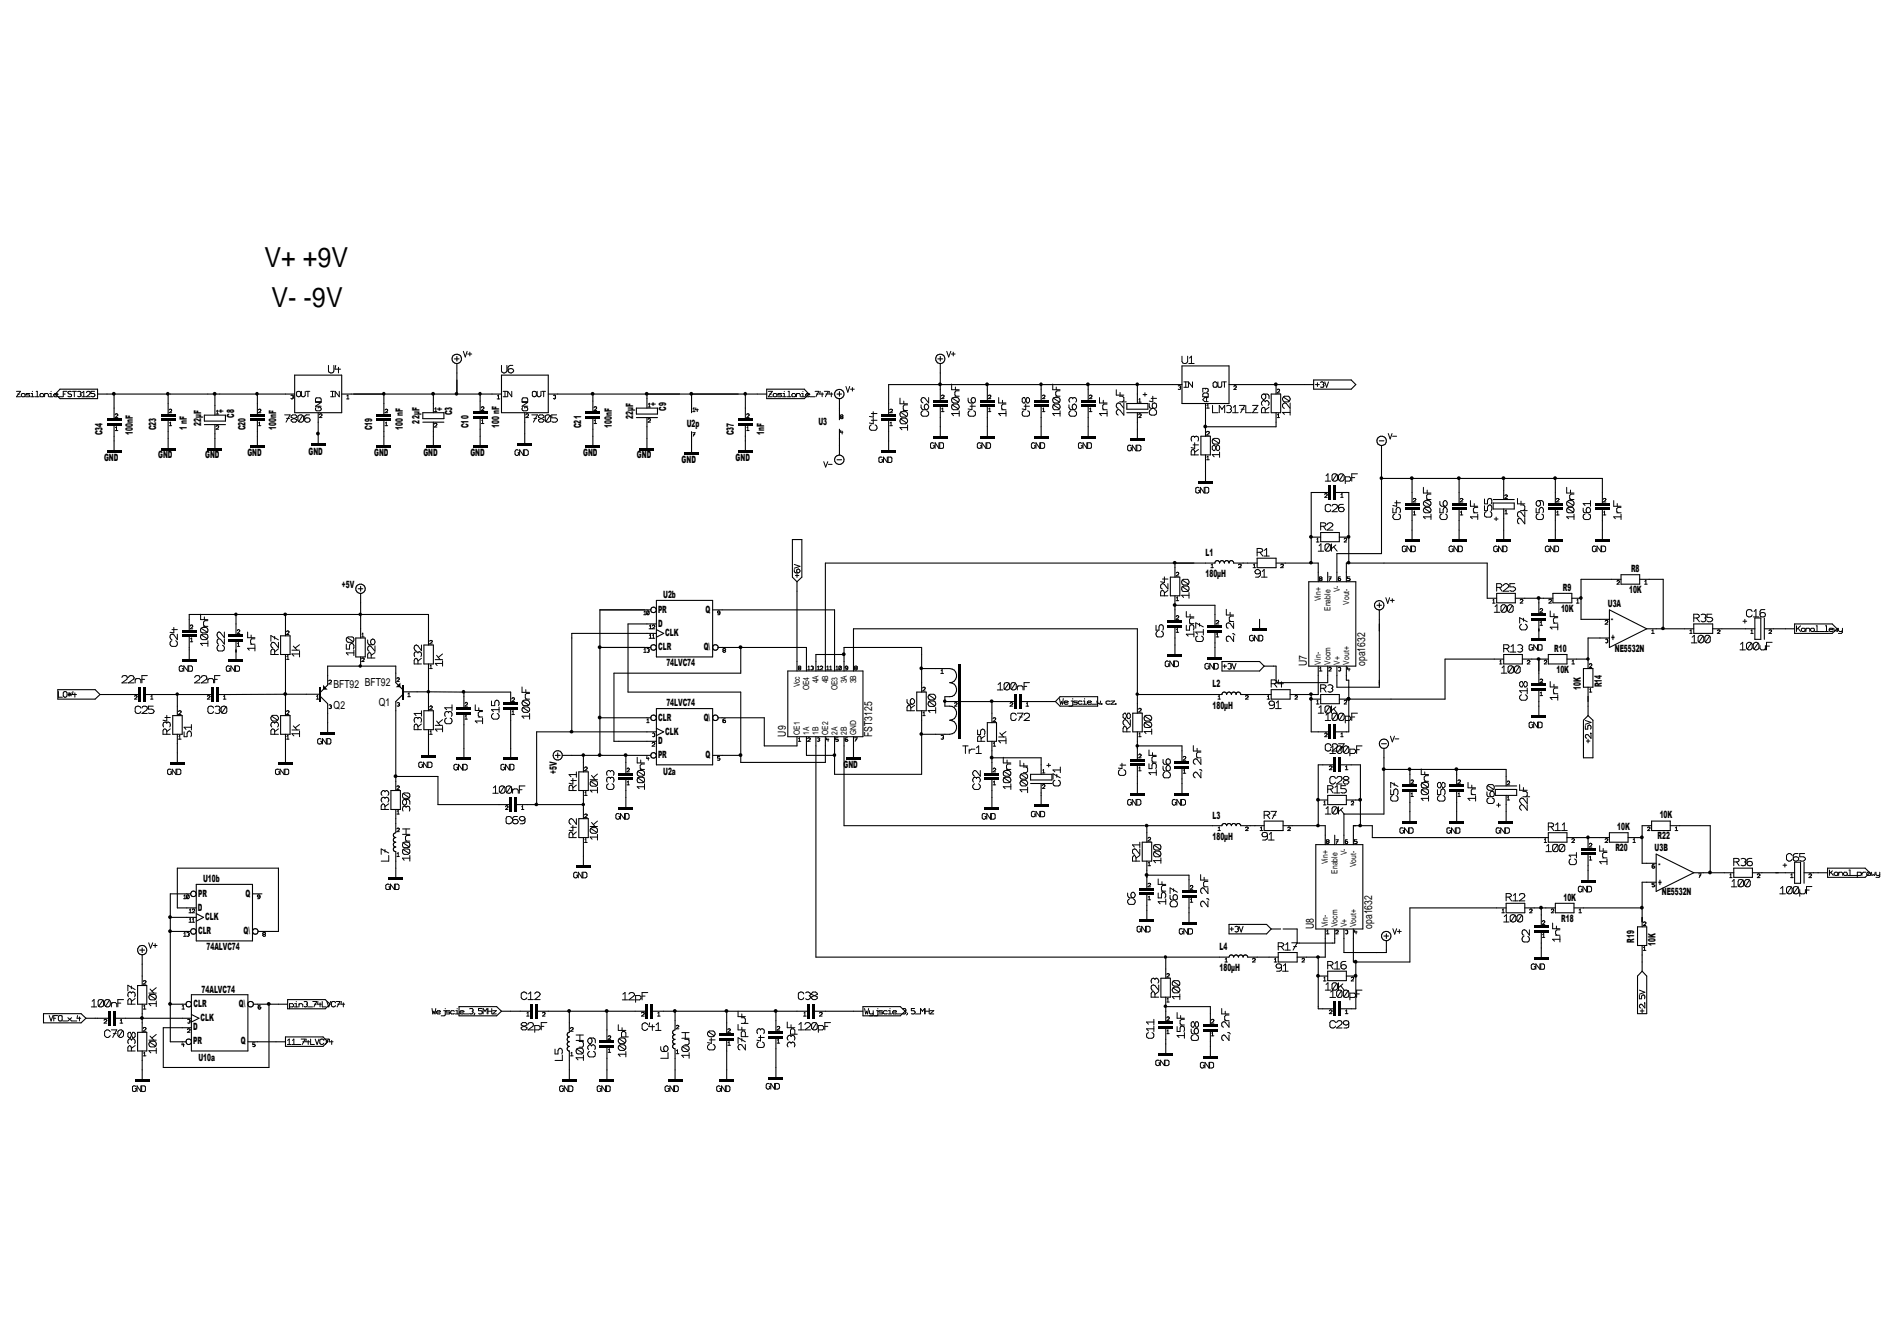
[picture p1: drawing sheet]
<svg xmlns="http://www.w3.org/2000/svg" width="297mm" height="210mm" viewBox="0 0 297 210" stroke-linecap="round" stroke-linejoin="round" font-family="sans-serif">
<defs><g id="words">
<g font-size="4.3">
<text x="41.4" y="41.8">V+ +9V</text>
<text x="42.5" y="48.1">V- -9V</text>
</g>
<g font-size="1.7">
<text x="52.2" y="107.7">BFT92 BFT92</text>
<text x="204.6" y="104.3" transform="rotate(-90 204.6 104.3)">U7</text>
<text x="213.7" y="104.3" transform="rotate(-90 213.7 104.3)">opa1632</text>
<text x="52.2" y="110.9">Q2</text>
<text x="59.3" y="110.6">Q1</text>
<text x="123.1" y="115.3" transform="rotate(-90 123.1 115.3)">U9</text>
<text x="136.6" y="115.3" transform="rotate(-90 136.6 115.3)">FST3125</text>
<text x="205.7" y="145.4" transform="rotate(-90 205.7 145.4)">U8</text>
<text x="214.8" y="145.4" transform="rotate(-90 214.8 145.4)">opa1632</text>
</g>
<g font-size="1.6">
<text x="35.2" y="64.6" transform="rotate(-90 35.2 64.6)">+</text>
<text x="36.7" y="65.4" transform="rotate(-90 36.7 65.4)">C8</text>
<text x="69.4" y="64.3" transform="rotate(-90 69.4 64.3)">+</text>
<text x="70.8" y="65" transform="rotate(-90 70.8 65)">C3</text>
<text x="99.1" y="65.6" transform="rotate(-90 99.1 65.6)">22µF</text>
<text x="102.8" y="63.5" transform="rotate(-90 102.8 63.5)">+</text>
<text x="104.3" y="64.3" transform="rotate(-90 104.3 64.3)">C9</text>
<text x="16" y="68.1" transform="rotate(-90 16 68.1)">C34</text>
<text x="20.8" y="68.1" transform="rotate(-90 20.8 68.1)">100nF</text>
<text x="24.5" y="67.4" transform="rotate(-90 24.5 67.4)">C23</text>
<text x="24.8" y="71.7">GND</text>
<text x="29.2" y="67.4" transform="rotate(-90 29.2 67.4)">1 nF</text>
<text x="31.5" y="66.7" transform="rotate(-90 31.5 66.7)">22µF</text>
<text x="32.1" y="71.7">GND</text>
<text x="38.4" y="67.4" transform="rotate(-90 38.4 67.4)">C20</text>
<text x="38.7" y="71.3">GND</text>
<text x="43.2" y="67.4" transform="rotate(-90 43.2 67.4)">100nF</text>
<text x="48.3" y="71.3">GND</text>
<text x="58.3" y="67.4" transform="rotate(-90 58.3 67.4)">C19</text>
<text x="58.6" y="71.3">GND</text>
<text x="63.1" y="67.4" transform="rotate(-90 63.1 67.4)">100 nF</text>
<text x="65.7" y="66.3" transform="rotate(-90 65.7 66.3)">22µF</text>
<text x="66.3" y="71.3">GND</text>
<text x="73.4" y="67" transform="rotate(-90 73.4 67)">C10</text>
<text x="73.7" y="71.3">GND</text>
<text x="78.1" y="67" transform="rotate(-90 78.1 67)">100 nF</text>
<text x="91" y="67" transform="rotate(-90 91 67)">C21</text>
<text x="91.3" y="71.3">GND</text>
<text x="95.8" y="67" transform="rotate(-90 95.8 67)">100nF</text>
<text x="99.7" y="71.7">GND</text>
<text x="107.5" y="66.8">U2p</text>
<text x="114.9" y="68.1" transform="rotate(-90 114.9 68.1)">C37</text>
<text x="119.7" y="68.1" transform="rotate(-90 119.7 68.1)">1nF</text>
<text x="128.1" y="66.5">U3</text>
<text x="16.3" y="72.1">GND</text>
<text x="106.7" y="72.4">GND</text>
<text x="115.2" y="72.1">GND</text>
<text x="188.8" y="87">L1</text>
<text x="255.4" y="89.6">R8</text>
<text x="53.5" y="92">+5V</text>
<text x="103" y="95.9">PR</text>
<text x="103.8" y="93.6">U2b</text>
<text x="110.5" y="95.9">Q</text>
<text x="188.8" y="90.3">180µH</text>
<text x="244.4" y="95.8">10K</text>
<text x="244.7" y="92.5">R9</text>
<text x="251.8" y="95.1">U3A</text>
<text x="255.1" y="92.9">10K</text>
<text x="103" y="98.1">D</text>
<text x="103.1" y="101.8">CLR</text>
<text x="104.2" y="99.6">CLK</text>
<text x="110.2" y="101.8">Q\</text>
<text x="252.3" y="100.3">+</text>
<text x="252.3" y="97.4">-</text>
<text x="104.3" y="104.3">74LVC74</text>
<text x="189.9" y="107.6">L2</text>
<text x="243.4" y="102.1">R10</text>
<text x="243.7" y="105.4">10K</text>
<text x="247.5" y="107.9" transform="rotate(-90 247.5 107.9)">10K</text>
<text x="250.8" y="107.6" transform="rotate(-90 250.8 107.6)">R14</text>
<text x="252.9" y="102.1">NE5532N</text>
<text x="103.1" y="112.8">CLR</text>
<text x="104.3" y="110.6">74LVC74</text>
<text x="110.2" y="112.8">Q\</text>
<text x="189.9" y="110.9">180µH</text>
<text x="103" y="118.7">PR</text>
<text x="103" y="116.5">D</text>
<text x="104.2" y="115">CLK</text>
<text x="110.5" y="118.7">Q</text>
<text x="87.2" y="121.2" transform="rotate(-90 87.2 121.2)">+5V</text>
<text x="103.8" y="121.2">U2a</text>
<text x="132.1" y="120.2">GND</text>
<text x="189.9" y="131.5">180µH</text>
<text x="189.9" y="128.1">L3</text>
<text x="253.2" y="129.9">10K</text>
<text x="259.5" y="131.4">R22</text>
<text x="259.9" y="128.1">10K</text>
<text x="252.9" y="133.2">R20</text>
<text x="259.1" y="133.2">U3B</text>
<text x="259.7" y="135.8">-</text>
<text x="31" y="142.5">D</text>
<text x="31" y="140.3">PR</text>
<text x="31.8" y="138.1">U10b</text>
<text x="38.4" y="140.3">Q</text>
<text x="244.8" y="141">10K</text>
<text x="259.6" y="138.7">+</text>
<text x="260.2" y="140.2">NE5532N</text>
<text x="31" y="146.2">CLR</text>
<text x="32.1" y="144">CLK</text>
<text x="32.3" y="148.7">74ALVC74</text>
<text x="38.1" y="146.2">Q\</text>
<text x="191" y="148.7">L4</text>
<text x="244.5" y="144.3">R18</text>
<text x="255.9" y="147.6" transform="rotate(-90 255.9 147.6)">R19</text>
<text x="259.2" y="148.1" transform="rotate(-90 259.2 148.1)">10K</text>
<text x="31.6" y="155.4">74ALVC74</text>
<text x="191" y="152">180µH</text>
<text x="30.2" y="161.3">D</text>
<text x="30.3" y="157.6">CLR</text>
<text x="31.4" y="159.8">CLK</text>
<text x="37.4" y="157.6">Q\</text>
<text x="30.3" y="163.5">PR</text>
<text x="31.1" y="166">U10a</text>
<text x="37.7" y="163.5">Q</text>
</g>
<g font-size="1.3">
<text x="206.8" y="94.1" transform="rotate(-90 206.8 94.1)">Vin+</text>
<text x="208.3" y="95.6" transform="rotate(-90 208.3 95.6)">Enable</text>
<text x="209.8" y="92.7" transform="rotate(-90 209.8 92.7)">V-</text>
<text x="211.2" y="94.7" transform="rotate(-90 211.2 94.7)">Vout-</text>
<text x="125.3" y="107.6" transform="rotate(-90 125.3 107.6)">Vcc</text>
<text x="128.2" y="107" transform="rotate(-90 128.2 107)">4A</text>
<text x="129.7" y="107" transform="rotate(-90 129.7 107)">4B</text>
<text x="132.6" y="107" transform="rotate(-90 132.6 107)">3A</text>
<text x="134.1" y="107" transform="rotate(-90 134.1 107)">3B</text>
<text x="206.8" y="104" transform="rotate(-90 206.8 104)">Vin-</text>
<text x="208.3" y="104" transform="rotate(-90 208.3 104)">Vocm</text>
<text x="209.8" y="104" transform="rotate(-90 209.8 104)">V+</text>
<text x="211.2" y="104" transform="rotate(-90 211.2 104)">Vout+</text>
<text x="126.7" y="108.1" transform="rotate(-90 126.7 108.1)">OE4</text>
<text x="131.1" y="108.1" transform="rotate(-90 131.1 108.1)">OE3</text>
<text x="125.3" y="115" transform="rotate(-90 125.3 115)">OE1</text>
<text x="126.7" y="115" transform="rotate(-90 126.7 115)">1A</text>
<text x="128.2" y="115" transform="rotate(-90 128.2 115)">1B</text>
<text x="129.7" y="115" transform="rotate(-90 129.7 115)">OE2</text>
<text x="131.1" y="115" transform="rotate(-90 131.1 115)">2A</text>
<text x="132.6" y="115" transform="rotate(-90 132.6 115)">2B</text>
<text x="134.1" y="115" transform="rotate(-90 134.1 115)">GND</text>
<text x="207.9" y="135.3" transform="rotate(-90 207.9 135.3)">Vin+</text>
<text x="209.4" y="136.8" transform="rotate(-90 209.4 136.8)">Enable</text>
<text x="210.9" y="133.9" transform="rotate(-90 210.9 133.9)">V-</text>
<text x="212.3" y="135.8" transform="rotate(-90 212.3 135.8)">Vout-</text>
<text x="207.9" y="145.1" transform="rotate(-90 207.9 145.1)">Vin-</text>
<text x="209.4" y="145.1" transform="rotate(-90 209.4 145.1)">Vocm</text>
<text x="210.9" y="145.1" transform="rotate(-90 210.9 145.1)">V+</text>
<text x="212.3" y="145.1" transform="rotate(-90 212.3 145.1)">Vout+</text>
</g>
</g></defs>
<g fill="none" stroke="#000" stroke-width=".17">
<path d="M46.1 58.7h7.4v5.9h-7.4zM71.2 56.2h.7M71.5 55.8v.7M71.5 56.9v4.8M78.5 58.7h7.3v5.9h-7.3zM146.9 56.2h.7M147.2 55.8v.7M147.2 56.9v5.7M185.1 57.3h7.3v5.9h-7.3zM205.7 59.5h5.9l.7 .7-.7 .7h-5.9zM9.4 60.9h5.9v1.5h-5.9l-.7-.7zM15.3 61.7h30.8"/>
<path d="M17.9 61.7v3.8M17.9 66.6v3.9M26.3 61.7v3.1M26.3 65.9v4.2M32 66.5h3.3M32 65h3.3v.9h-3.3zM33.7 61.7v3.3M33.7 66.5v3.6M40.3 61.7v3.1M40.3 65.9v3.9M49.8 64.6v4.8M53.5 61.7h25"/>
<path d="M60.1 61.7v3.1M60.1 65.9v3.9M66.2 64.6h3.3v.9h-3.3zM66.2 66.1h3.3M67.9 61.7v2.9M67.9 66.1v3.7M75.2 61.7v2.7M75.2 65.5v4.3M82.2 64.6v4.8M85.8 61.7h34.3M92.8 61.7v2.7M92.8 65.5v4.3"/>
<path d="M99.6 65.4h3.4M99.6 63.9h3.4v.9h-3.4zM101.3 61.7v2.2M101.3 65.4v4.7M108.3 61.7v2.9M108.3 67.6v3.3M116.7 61.7v3.8M116.7 66.6v3.9M120.1 60.9h5.8l.8 .8-.8 .7h-5.8zM131.1 61.7h.7M131.1 72h.7M131.4 61.3v.7"/>
<path d="M131.4 62.4v3.3M131.4 67.2v4M139.1 65.9v4.6M147.2 63.7v4.6M154.6 60.2v2.4M154.6 63.7v4.6M163 60.2v2.4M163 63.7v4.6M170.4 60.2v2.4M170.4 63.7v4.6M176.4 64.6h3.3M176.4 63.2h3.3v.9h-3.3z"/>
<path d="M178.1 60.2v3M178.1 64.6v4.1M185.1 60.2h-46v4.6M188 68.3h1.5v2.9h-1.5zM188.8 63.2v5.1M188.8 71.2v4.1M192.4 60.2h13.3M199 61.7h1.5v2.9h-1.5zM199.8 60.2v1.5M199.8 64.6v2.2h-11M208.1 77.1h-2.8v11M209.2 77.1h2v11"/>
<path d="M216 69h.7M216.3 74.9h34.6v3.8M216.3 69.8v16.9h-7v4.4M221.1 74.9v3.8M221.1 79.8v4.7M228.5 74.9v3.8M228.5 79.8v4.7M233.8 78.2h3.3M233.8 78.7h3.3v1h-3.3zM235.5 74.9v3.3M235.5 79.7v4.8M243.5 74.9v3.8"/>
<path d="M243.5 79.8v4.7M250.9 79.8v4.7M29.6 98.6v-2.4h37.5v4.8M29.6 99.7v3.5M37 96.2v3.1M43.9 99.5h1.5v2.9h-1.5zM44.7 96.2v3.3M55.7 99.9h1.5v2.9h-1.5zM56.1 92.2h.7M56.5 91.8v.7M56.5 92.9v7M101.9 95.5h-8v22.7"/>
<path d="M102.8 97.7h-4.5v10.6h17.7v11h13.2v-4M102.8 99.1h-13.3v15.5M102.8 94h8.8v8.8h-8.8zM102.8 98.6l1.1 .5-1.1 .6M111.6 95.5h19.1v9.5M124.1 84.5h1.5v5.8l-.8 .8-.7-.8zM124.8 91.1v13.9M183.3 90.3h1.4v3h-1.4zM184 94.7h6.2v3.2M184 88.1v2.2M184 93.3v3.8M184 98.2v4.2"/>
<path d="M190.2 99v3.8M196.8 87.4h3v1.5h-3zM196.8 88.1h-3.6l-.1-.2-.2-.1h-.3l-.2 .3v-.2l-.3-.1h-.2l-.2 .3-.1-.2-.3-.1-.3 .1v.2a.36 .36 0 0 0-.4-.3 .36 .36 0 0 0-.4 .3h-61v16.9M197.2 96.9v1.5M199.8 88.1h6.6v3M204.9 91.1h7.4v13.2h-7.4zM205.3 84.1h1.5M206.8 83.4h2.9v1.4h-2.9zM207.9 89.6v1.5M209.7 84.1h1.5M210.8 91.1v-3h22.1v5.5h1.5M215.6 94.7h.7"/>
<path d="M216 94.4v.7M216 95.5v12.1h-6.7v-3.3M234.4 92.9h2.9v1.5h-2.9zM237.3 93.6h5.9M241 93.6v2.4M241 97.1v2.8M243.2 92.9h2.9v1.5h-2.9zM246.1 93.6h1.5M252 99.9h-3.3v4.7M252 95.5l5.8 2.9-5.8 2.9zM253.8 90h2.9v1.4h-2.9zM253.8 90.7h-6.2v6.2h4.4"/>
<path d="M256.7 90.7h3.7v7.7M257.8 98.4h7.4M265.2 97.7h3v1.4h-3zM268.2 98.4h6.6M274.8 96.7h.9v3.4h-.9zM276.3 98.4h4.7M276.3 96.7v3.4M281 97.7h5.9l.8 .7-.8 .7h-5.9zM9.1 107.9h5.8l.8 .8-.8 .7h-5.8zM15.7 108.7h6M22.8 108.7h10.3M27 112h1.5v2.9h-1.5z"/>
<path d="M27.8 108.7v3.3M27.8 114.9v4.4M37 100.4v2.8M43.9 112h1.5v2.9h-1.5zM44.7 102.4v9.6M44.7 114.9v4.4M50.2 108.7h-16M50.2 109.1l1.1 1.1v4.4M56.5 102.8v1.5M63.1 107.9l-1.1-1.1v-2.5h-10.7v2.9l-1.1 1.1M63.1 108.7l-1.1 1.1v13.9M63.1 108.3h9.5"/>
<path d="M66.4 111.3h1.5v2.9h-1.5zM66.4 101h1.5v2.9h-1.5zM67.1 103.9v7.4M67.1 114.2v4M72.6 108.3h7.4v1.7M72.6 108.3v2.4M72.6 111.8v6.8M80 111.1v7.5M86.9 118.2h.8M87.3 117.9v.7M88 118.2h13.9M91.4 118.2v2.6"/>
<path d="M93.9 101.3h8M93.9 112.4h8M98 118.2v2.8M102.8 110.9h8.8v8.8h-8.8zM102.8 114.6h-18.8v11.3M102.8 114l1.1 .6-1.1 .5M111.6 118.2h4.4M112.4 112.4h7.3v4.4h5.1v-1.5M112.4 101.3h13.9v3.7M116 101.3v4.1h-19.9v10.6h6.7M123.4 105h11.7v10.3h-11.7zM126.3 115.3v2.9h4.4"/>
<path d="M127.8 115.3v34.5h54.4M132.2 105v-3.7h12.1v7M132.2 115.3v13.9h47M132.2 102.4h-4.4v2.6M133.6 105v-6.6h44.5v13.2M133.6 115.3v3.3M143.5 108.3h1.5v3h-1.5zM144.3 111.3v9.9h-13.6v-5.9M144.3 104.6h4.4a1.1 1.1 0 0 1 1.1 1.1 1.1 1.1 0 0 1-1.1 1.1 1.1 1.1 0 0 1 1.1 1.1 1.1 1.1 0 0 1-1.1 1.2h-.7v1.4h.7a1.1 1.1 0 0 1 1.1 1.1 1.1 1.1 0 0 1-1.1 1.1 1.1 1.1 0 0 1 1.1 1.1 1.1 1.1 0 0 1-1.1 1.1h-4.4M148 109.8h10.8M154.6 113.1h1.4v2.9h-1.4zM155.3 118.6h7.7v2.6"/>
<path d="M155.3 109.8v3.3M155.3 116v5M159.9 109.8h5.4M166 109.1h5.9v1.4h-5.9l-.7-.7zM177.4 111.6h1.5v3h-1.5zM178.1 108.7h13.2a.36 .36 0 0 1 .4-.4 .36 .36 0 0 1 .4 .4v-.2l.3-.2 .3 .2 .1 .2a.36 .36 0 0 1 .4-.4 .36 .36 0 0 1 .3 .4l.1-.2 .2-.2 .3 .1 .2 .3h4.7M178.1 116.8h7v2.4M178.1 114.6v4.2M178.1 119.9v4.2M191.3 103.5h5.9l.7 .8-.7 .7h-5.9zM197.9 104.3h1.9v2.5h8.1v-2.5M199 107.9h3v1.5h-3z"/>
<path d="M205.3 108.7v5.9h2.8M205.3 109.4h1.5M206.4 104.3v4.4h-4.4M206.8 108.7h2.9v1.5h-2.9zM208.8 119.7h-2.4v9.5M209.9 119.7h3.1v9.5M210.8 104.3v2.2h.4v8.1h-2M216.3 116.4h.8M216.7 117.1v10.3h-6.3v4.8M235.5 102.4h2.9v1.5h-2.9zM235.5 103.2h-9.2v6.2h-16.6M238.4 103.2h4"/>
<path d="M241 103.2v3.8M241 108.1v3.9M242.4 102.4h3v1.5h-3zM245.4 103.2h3.3M247.9 104.6h1.5v3h-1.5zM248.7 107.6v4.4M248.7 112l.7 .7v5.9h-1.5v-5.9zM29.8 139.9h-3.1v23.2h2.4M30.7 138.4h8.8v8.9h-8.8zM39.5 139.9h1.5M61.2 123.7h1.5v3h-1.5zM62 121.5h6.6v4.4h11.2"/>
<path d="M62 126.7v3.6l-.4 .4 .1 .3 .3 .1a.36 .36 0 0 0-.4 .4 .36 .36 0 0 0 .4 .3l-.3 .1-.1 .2 .1 .4 .3 .1-.3 .1-.1 .2v.2l.4 .2v4M80.9 125.9h10.5M90.6 120.8h1.5v2.9h-1.5zM90.6 128.1h1.5v3h-1.5zM91.4 123.7v4.4M91.4 131.1v4.4M98 122.1v4.2M155.3 122.1v4.2M161.4 122.6h3.3M161.4 121.2h3.3v.9h-3.3zM163 122.6v3.3M178.9 131.8h1.4v3h-1.4z"/>
<path d="M179.6 137h6.6v2.4M179.6 134.8v4.2M185.1 120.3v3.8M197.9 129.2h-3.6v-.1a.41 .41 0 0 0-.6-.2l-.2 .3v-.1a.41 .41 0 0 0-.7 0v.1a.38 .38 0 0 0-.4-.3 .38 .38 0 0 0-.3 .3v-.1a.41 .41 0 0 0-.8 0v.1h-11.7v2.6M197.9 128.5h3v1.5h-3zM200.9 129.2h6.6v3M206 132.2h7.4v13.2h-7.4zM206.4 125.2h1.5M207.9 124.5h2.9v1.4h-2.9zM209 130.7v1.5M210.8 125.2h2.2M216.7 120.4h19.1v2.6"/>
<path d="M220.8 120.4v2.5M220.8 124v4.5M228.1 120.4v2.5M228.1 124v4.5M234.1 123h3.4M234.1 123.6h3.4v.9h-3.4zM235.8 124.5v4M242.4 131.1h-27.5v-1.9h-3v3M242.4 130.3h3v1.5h-3zM245.4 131.1h6.6M248.7 131.1v1.7M248.7 133.9v3.8"/>
<path d="M252 130.3h2.9v1.5h-2.9zM254.9 131.1h2.2M258.6 129.2h-1.5v5.9h2.2M258.6 128.5h2.9v1.5h-2.9zM259.3 138.1h-2.2v7M259.3 133.7l5.9 2.9-5.9 2.9zM261.5 129.2h6.3v7.4M265.2 136.6h6.3M271.5 135.9h2.9v1.4h-2.9zM274.4 136.6h6.6M281 135h.9v3.3h-.9zM282.5 136.6h3.7"/>
<path d="M282.5 135v3.3M286.2 135.9h5.9l.7 .7-.7 .7h-5.9zM6.8 158.7h5.9l.8 .7-.8 .7h-5.9zM13.5 159.4h3.4M18 159.4h12M21.5 154.3h1.5v2.9h-1.5zM21.9 148.7h.7M22.3 148.4v.7M22.3 149.5v4.8M22.3 157.2v4.4M26.7 157.2h2.4M26.7 145.8h3.1"/>
<path d="M26.7 143.6h4M29.1 157.2a.43 .43 0 0 0 .4 .4 .43 .43 0 0 0 .5-.3M30 155.7h8.8v8.8h-8.8zM30 157a.44 .44 0 0 0-.5-.2 .44 .44 0 0 0-.4 .4M30 158.8l1.2 .6-1.2 .6M30.7 142.1h-2.9v-6.2h15.8v9.9h-3.2M30.7 143l1.2 .6-1.2 .6M38.8 157l.4-.2h.3l.2 .2v.3l-.2 .3h-.5l-.2-.3M39.7 157.2h5.3M42.1 157.2v9.9h-16.5v-6.2h4.4M45 156.5h5.9l.8 .7-.8 .7h-5.9zM71.9 157.6h5.9l.7 .7-.7 .7h-5.9z"/>
<path d="M78.5 158.3h4.6M84.2 158.3h16.9M89.2 158.3v3.3l-.3 .2a.41 .41 0 0 0 .1 .5h.2a.38 .38 0 0 0-.4 .4 .38 .38 0 0 0 .4 .4h-.2a.41 .41 0 0 0 0 .7h.2l-.3 .2a.41 .41 0 0 0 .1 .5h.2v4.5M95 158.3v4.6M102.2 158.3h24.3M105.7 158.3v2.9l-.3 .1-.1 .2 .1 .4 .3 .1a.36 .36 0 0 0-.4 .3 .36 .36 0 0 0 .4 .4l-.3 .1-.1 .2 .1 .2 .3 .2-.3 .1-.1 .2 .1 .4 .3 .1v4.8M113.8 158.3v3.5M121.5 158.3v3.1M127.6 158.3h7.5M135.1 157.6h5.9l.7 .7-.7 .7h-5.9zM179.6 140.1v3.9M181.8 153.1h1.5v3h-1.5z"/>
<path d="M182.5 157.6h7v2.7M182.5 156.1v3.8M186.2 140.5v3.8M192.4 144.7h5.9l.7 .7-.7 .8h-5.9zM199 145.4h1.5M200.1 149.8h-4.7v-.1a.41 .41 0 0 0-.6-.2l-.2 .3v-.1a.41 .41 0 0 0-.7 0v.1a.38 .38 0 0 0-.4-.3 .38 .38 0 0 0-.3 .3v-.1a.41 .41 0 0 0-.6-.2l-.2 .3h-9.9v3.3M200.1 149.1h3v1.5h-3zM200.9 145.4h2.2v2.2h5.9v-2.2M206.4 149.8v8.1h2.4M206.4 152.8h1.5M207.5 145.4v4.4h-4.4M207.9 152h2.9v1.5h-2.9z"/>
<path d="M210.4 145.4v3.7h6.7v-1.8M210.8 152.8h1.5M212.3 150.6v7.3h-2.4M216.7 146.5h.7M217.1 146.2v.7M235.8 142.1h-15v8.5h-8.9v-5.2M235.8 141.4h3v1.5h-3zM238.8 142.1h4.7M241.3 142.1v2.8M241.3 146v3.8M243.5 141.4h3v1.5h-3zM246.5 142.1h10.6"/>
<path d="M256.4 145.1h1.4v2.9h-1.4zM257.1 152l.7 .8v5.9h-1.4v-5.9zM257.1 148v4M21.5 161.6h1.5v2.9h-1.5zM22.3 164.5v4.5M29.1 163.1l.1 .2 .3 .2 .3-.1 .2-.2M30 162.9a.44 .44 0 0 0-.5-.3 .44 .44 0 0 0-.4 .5M38.8 163.1h5.9M44.7 162.3h5.9l.7 .8-.7 .7h-5.9zM95 164v5M113.8 162.9v6.1M121.5 162.5v6.1"/>
<path d="M182.5 161v3.9M189.5 161.4v3.9"/>
<circle cx="71.5" cy="56.2" r=".75"/>
<circle cx="147.2" cy="56.2" r=".73"/>
<circle cx="131.4" cy="72" r=".74"/>
<circle cx="131.4" cy="61.7" r=".74"/>
<circle cx="216.3" cy="69" r=".75"/>
<circle cx="56.5" cy="92.2" r=".74"/>
<circle cx="102.3" cy="95.5" r=".43"/>
<circle cx="216" cy="94.7" r=".74"/>
<circle cx="87.3" cy="118.2" r=".73"/>
<circle cx="102.3" cy="118.2" r=".43"/>
<circle cx="102.3" cy="101.3" r=".43"/>
<circle cx="102.3" cy="112.4" r=".43"/>
<circle cx="112" cy="101.3" r=".45"/>
<circle cx="112" cy="112.4" r=".43"/>
<circle cx="216.7" cy="116.4" r=".73"/>
<circle cx="30.3" cy="139.9" r=".45"/>
<circle cx="22.3" cy="148.7" r=".73"/>
<circle cx="30.3" cy="145.8" r=".45"/>
<circle cx="40" cy="145.8" r=".45"/>
<circle cx="217.1" cy="146.5" r=".74"/>
</g>
<g fill="none" stroke="#000" stroke-width=".16">
<path d="M51.4 57.2v.9l.4 .3h.2l.3-.3v-.9M52.6 57.2l-.2 .6h.9M53 57.5v.9M72.6 55l.3 .9 .2-.9M73.2 55.4h.7M73.6 55.1v.6M78.5 57.2v.9a.44 .44 0 0 0 .4 .3 .44 .44 0 0 0 .5-.3v-.9M80.3 57.2h-.4l-.2 .1-.2 .2v.6a.46 .46 0 0 0 .5 .3 .46 .46 0 0 0 .4-.4 .47 .47 0 0 0-.4-.3 .47 .47 0 0 0-.5 .3M148.2 55l.3 .9 .4-.9M149 55.4h.6M149.3 55.1v.6M185.1 55.8v.8a.47 .47 0 0 0 .4 .3 .47 .47 0 0 0 .5-.3v-.8"/>
<path d="M185.4 59.8h.6M185.7 59.8v.8M186.1 56.9h.9M186.3 56l.3-.2v1.1M186.7 59.8v.8l-.6-.8v.8M190 59.9a.34 .34 0 0 1 .6 .1v.4a.34 .34 0 0 1-.3 .2 .34 .34 0 0 1-.4-.2zM190.7 59.8v.6a.31 .31 0 0 0 .3 .2 .31 .31 0 0 0 .3-.2v-.6M191.4 59.8h.6M191.7 59.8v.8M206.3 59.9v.6M206.8 59.9a.33 .33 0 0 1 .5 .1l-.1 .2M207.4 59.8l.3 .8 .3-.8"/>
<path d="M2.6 61.3h.6l-.6 .8h.6M2.7 61.7h.3M3.9 62l-.4 .1-.2-.3 .2-.2h.3l.1 .2v.3M4.7 61.6l-.6 .1v.1h.5l.1 .2-.1 .1h-.5M4.8 62.1h.6M4.9 61.6h.2v.5M5.1 61.3h.1M5.5 62.1h.6M5.7 61.3h.1v.8M6.9 62l-.5 .1-.1-.3 .1-.2h.3l.2 .2v.3M7 61.8l.1-.2h.3l.2 .2v.3M7 61.6v.5"/>
<path d="M7.7 62.1h.6M7.8 61.6h.2v.5M8 61.3h.1M8.4 61.8h.7l-.2-.2h-.3l-.2 .2v.2l.2 .1 .5-.1M9.1 62.1h.8M9.9 61.7h.3M10.5 61.3h-.6v.8M11.2 61.3a.36 .36 0 0 0-.6 .2l.2 .2 .4 .1v.1l-.2 .2-.4-.1M11.3 61.3h.7M11.6 61.3v.8M12.1 61.3a.37 .37 0 0 1 .6 .2l-.1 .2M12.5 61.7h.1"/>
<path d="M12.6 61.7l.1 .2a.34 .34 0 0 1-.6 .1M12.8 62.1h.6M12.9 61.5l.2-.2v.8M13.5 61.5a.31 .31 0 0 1 .3-.3 .31 .31 0 0 1 .3 .3v.2l-.6 .4h.6M14.8 61.3h-.5v.3h.3l.3 .2-.1 .2-.2 .1-.3-.1M18 64.9l.1-.1h.3l.1 .2-.5 .4h.5M18 67.4h.5M18.1 66.9l.1-.1v.6M26.5 64.2l.1-.1h.2v.2l-.3 .3h.4M26.5 66.6h.4M26.5 66.2l.2-.1v.5M33.8 66.8l.2-.2 .2 .1v.2l-.4 .3h.4"/>
<path d="M33.8 64.8h.4M33.9 64.4l.1-.2v.6M40.5 64.2l.1-.1h.2v.2l-.3 .3h.3M40.5 66.6h.3M40.5 66.2l.1-.1v.5M44.6 64.9h.8l-.6 1.2M44.9 65.5h.4M45.5 61.9h.4v.2M45.6 65.1l.2-.2h.5l.2 .2v.2l-.9 .4v.2l.2 .2h.5l.2-.2v-.2l-.9-.4zM45.8 62.1h.1M45.9 62.1v.2l-.1 .1h-.3M46.5 61.3a.39 .39 0 0 1 .6 .2v.4a.34 .34 0 0 1-.3 .2 .34 .34 0 0 1-.4-.2z"/>
<path d="M47.2 61.3v.7a.33 .33 0 0 0 .6-.1v-.6M47.4 65a.52 .52 0 0 0-.8 .2v.6l.2 .2M47.4 65l.1 .2v.6a.5 .5 0 0 1-.7 .2M47.4 65l-.6 1M47.9 61.3h.6M48.2 61.3v.8M48.5 64.9l-.7 .1-.1 .8a.41 .41 0 0 0 .6 .3 .41 .41 0 0 0 .2-.6 .48 .48 0 0 0-.8 .2M49.4 63h.9l-.9 .6h.9M49.5 62.3h.7l.1 .6h-.9zM49.5 63.8l-.1 .1 .1 .4h.7l.1-.2-.1-.3-.4-.1v.2M50 64.9l.2-.1h.2v.3l-.4 .3h.4M51.8 61.3h.6"/>
<path d="M51.8 62.1h.6M52.1 61.3v.8M53.1 61.3v.8l-.6-.8v.8M54.3 62.4h.3M54.3 62l.2-.2v.6M60.3 64.2l.1-.1h.3v.2l-.4 .3h.4M60.3 66.6h.4M60.4 66.2l.1-.1v.5M68 64.4h.4M68 66.4l.2-.1h.2v.2l-.4 .3h.4M68.1 64l.1-.2v.6M75.3 63.8l.2-.1h.2v.3l-.4 .3h.5"/>
<path d="M75.3 66.3h.5M75.4 65.8l.2-.1v.6M77.8 62.4h.5M77.9 62l.2-.2v.6M78.8 61.3h.6M78.8 62.1h.6M79.1 61.3v.8M80.1 61.3v.8l-.6-.8v.8M81.1 70.5l-.1-.1-.3 .1-.1 .6a.31 .31 0 0 0 .3 .2 .31 .31 0 0 0 .3-.2v-.2h-.1M81.7 63h.9l-.9 .6h.9M81.8 62.3h.7l.1 .6h-.9zM81.8 63.8l-.1 .1 .1 .4h.7l.1-.2-.1-.3-.3-.1v.2"/>
<path d="M82 70.4v.9l-.6-.9v.9M82.1 70.4l.5 .1 .1 .2-.1 .5-.5 .1zM82.3 64.9l.2-.1h.2v.3l-.4 .3h.5M83.3 64.9h.9l-.7 1.2M83.4 61.3a.39 .39 0 0 1 .6 .2v.4a.34 .34 0 0 1-.3 .2 .34 .34 0 0 1-.3-.2zM83.6 65.5h.4M84.1 61.3v.6a.31 .31 0 0 0 .3 .2 .31 .31 0 0 0 .3-.2v-.6M84.3 65.1l.2-.2h.5l.2 .2v.2l-.9 .4v.2l.2 .2h.5l.2-.2v-.2l-.9-.4zM84.8 61.3h.6M85.1 61.3v.8M86.1 65a.5 .5 0 0 0-.7 .2l.1 .8M86.1 65l.1 .8a.5 .5 0 0 1-.7 .2"/>
<path d="M86.1 65l-.6 1M86.7 61.9h.2v.2M86.9 62.1h.1M86.9 62.1v.3h-.2M87.2 64.9h-.8v.5l.8 .1 .1 .3a.6 .6 0 0 1-.9 .2M93 63.8v-.1h.4v.3l-.4 .3h.4M93 66.3h.4M93 65.8l.2-.1v.6M101.5 63.7h.4M101.5 65.7l.1-.2 .2 .1v.2l-.3 .3h.4M101.5 63.3l.2-.2v.6M108.5 64.4h.3"/>
<path d="M108.5 67.7h.3l-.3 .6M108.5 64l.2-.2v.6M108.6 68h.2M109 63.8l-.1 .3h.4M109.2 64v.4M116.9 64.9l.1-.1h.3v.3l-.4 .3h.4M116.9 67.4h.4M117 66.9l.1-.1v.6M120.3 61.3h.6l-.6 .8h.6M120.5 61.7h.3M121.7 62l-.5 .1-.1-.3 .1-.2h.3l.2 .2v.3M122.4 61.6h-.5l-.1 .1 .1 .1h.4l.1 .2-.1 .1h-.5"/>
<path d="M122.5 62.1h.6M122.6 61.6h.2v.5M122.8 61.3h.1M123.2 62.1h.7M123.4 61.3h.2v.8M124.6 62l-.5 .1-.1-.3 .1-.2h.3l.2 .2v.3M124.7 61.8l.1-.2h.4l.1 .2v.3M124.7 61.6v.5M125.4 62.1h.6M125.5 61.6h.2v.5M125.7 61.3h.1M126.1 61.8h.7l-.2-.2h-.3l-.2 .2v.2l.2 .1 .5-.1"/>
<path d="M126.8 62.1h.8M127.6 61.3h.6l-.4 .8M127.8 61.7h.3M128.4 61.3v.4h.5M128.7 61.5v.6M129 72.3l.3 .8 .3-.8M129.1 61.3h.6l-.5 .8M129.3 61.7h.3M129.7 72.7h.6M129.9 61.3l-.1 .4h.6M130.2 61.5v.6M131.7 67.4l-.1 .2h.4"/>
<path d="M131.7 64.9h.2l.1 .3-.4 .2 .3 .1 .1-.1-.4-.2zM131.9 67.5v.4M132.5 60.5l.3 .9 .3-.9M133.2 60.9h.6M133.5 60.7v.5M136.4 66.5l-.3 .3v.3l.3 .3 .8-.1 .1-.5-.3-.3M136.4 64.7h.9M136.4 65.8h.9M136.7 64.4v.9l-.6-.1M136.7 65.4v.9l-.6-.1M138.1 71.6a.33 .33 0 0 0-.5 .2l.1 .5a.34 .34 0 0 0 .5-.1v-.2h-.2M138.9 71.5v.9l-.6-.9v.9"/>
<path d="M139.1 71.5l.5 .1v.7l-.5 .1zM139.3 64.2l.2-.1h.2v.2l-.4 .3h.4M139.3 66.6h.4M139.4 66.2l.1-.1v.5M140.9 62.3v.9h1.2M141 64.5l.2-.1 .8 .1 .1 .2-.1 .5M141 65.6l.2-.2h.6a.46 .46 0 0 1 .2 .8M141 65.6a.5 .5 0 0 0 .2 .7h.6l.2-.1M141 64.5a.5 .5 0 0 0 .2 .8l.8-.1M141 65.6l1 .6M141 64.5l1 .7M141.4 64.3h.7"/>
<path d="M141.5 62.8v.4M142.1 66.5v.9M142.1 66.9h-1.2l.3 .4M142.1 63.4h-.5l-.2 .2v.4l.2 .3M144.2 63.4v.4l.2 .2 .1 .1h.6a.46 .46 0 0 0 .3-.4 .46 .46 0 0 0-.4-.5 .47 .47 0 0 0-.3 .5 .47 .47 0 0 0 .3 .4M144.5 64.3a.44 .44 0 0 0-.3 .4 .44 .44 0 0 0 .3 .5h.6a.44 .44 0 0 0 .3-.5 .44 .44 0 0 0-.3-.4M145.4 62.2v.9l-.6-.8-.3-.1a.44 .44 0 0 0-.3 .5 .44 .44 0 0 0 .3 .4M146.2 69.4l-.2-.1-.2 .1v.7a.34 .34 0 0 0 .5-.1v-.2h-.2M147 69.3v.9l-.6-.9v.9M147.1 69.3l.6 .1v.7l-.6 .1zM147.4 62l.2-.2 .2 .1v.2l-.4 .3h.4M147.4 64.4h.4"/>
<path d="M147.4 64l.2-.1v.5M149 60.1v.9h1.2M149.1 62.3a.5 .5 0 0 0 .2 .8h.6l.2-.2M149.1 62.3l.8-.1a.42 .42 0 0 1 .2 .7M149.1 63.4a.5 .5 0 0 0 .2 .7h.6l.2-.1M149.1 63.4l.2-.2h.6a.46 .46 0 0 1 .2 .8M149.1 63.4l1 .6M149.1 62.3l1 .6M149.5 62h.7M149.6 60.6v.4M150.2 64.7h-1.2l.3 .4M150.2 61.2h-.5l-.2 .2v.4l.2 .2"/>
<path d="M150.2 64.3v.9M151.6 62.3l.1 .6 .2 .2h.5a.43 .43 0 0 0 .4-.5 .43 .43 0 0 0-.4-.4 .44 .44 0 0 0-.4 .5 .44 .44 0 0 0 .4 .4M151.9 64.3a.44 .44 0 0 0-.3 .4 .44 .44 0 0 0 .3 .5h.5a.44 .44 0 0 0 .4-.5 .44 .44 0 0 0-.4-.4M151.9 63.6h.8M152.2 63.2v.9l-.6-.1M153.6 69.4a.33 .33 0 0 0-.6 .2v.4a.34 .34 0 0 0 .3 .2 .34 .34 0 0 0 .4-.2v-.2h-.2M154.4 69.3v.9l-.6-.9v.9M154.5 69.3h.4l.2 .3v.4l-.2 .2h-.4zM154.8 62l.1-.2 .2 .1v.2l-.3 .3h.3M154.8 64.4h.3M154.8 64l.2-.1v.5M156.4 62.2v.9h1.1"/>
<path d="M156.8 64.1h.7M157 62.7v.4M157.5 64.3v.9M157.5 64.7h-1.1l.3 .4M157.5 63.2h-.4l-.3 .3v.4l.3 .2M160.2 62.2h.2l.4 .9h.2l.2-.2v-.5l-.2-.2h-.2l-.4 .9h-.2l-.1-.2v-.5zM160.4 64.3a.44 .44 0 0 0-.4 .4 .44 .44 0 0 0 .4 .5h.5a.44 .44 0 0 0 .3-.5 .44 .44 0 0 0-.3-.4M160.4 63.6h.8M160.6 63.2v.9l-.5-.1M162 69.4l-.1-.1-.3 .1-.1 .6a.31 .31 0 0 0 .3 .2 .31 .31 0 0 0 .3-.2v-.2h-.1M162.8 69.3v.9l-.6-.9v.9M162.9 69.3l.6 .1 .1 .2-.1 .5-.6 .1z"/>
<path d="M163.2 62l.2-.2 .2 .1v.2l-.4 .3h.4M163.2 64.4h.4M163.3 64l.1-.1v.5M164.8 60.1v.9h1.2M164.9 62.3a.52 .52 0 0 0 .2 .8h.6l.2-.2M164.9 62.3l.8-.1a.45 .45 0 0 1 .2 .7M164.9 63.4a.52 .52 0 0 0 .2 .7h.6l.2-.1M164.9 63.4l.2-.2h.6a.5 .5 0 0 1 .2 .8M164.9 63.4l1 .6M164.9 62.3l1 .6M165.3 62h.7M165.4 60.6v.4"/>
<path d="M166 61.2h-.5l-.2 .2v.4l.2 .2M166 64.7h-1.2l.3 .4M166 64.3v.9M167.4 63.4v.4l.1 .2 .2 .1h.6a.46 .46 0 0 0 .3-.4 .46 .46 0 0 0-.4-.5 .47 .47 0 0 0-.3 .5 .47 .47 0 0 0 .3 .4M167.7 64.3a.44 .44 0 0 0-.3 .4 .44 .44 0 0 0 .3 .5h.6a.44 .44 0 0 0 .3-.5 .44 .44 0 0 0-.3-.4M168 62.3l-.3-.1a.42 .42 0 0 0-.2 .7M168 62.3l.3-.1a.42 .42 0 0 1 .1 .7M168 62.3v.1M169.4 69.4l-.2-.1-.3 .1v.7a.34 .34 0 0 0 .6-.1v-.2h-.2M170.2 69.3v.9l-.6-.9v.9M170.3 69.3l.6 .1v.7l-.6 .1zM170.6 62l.1-.2 .2 .1v.2l-.3 .3h.4"/>
<path d="M170.6 64.4h.4M170.6 64l.2-.1v.5M172.2 62.2v.9h1.2M172.7 64.1h.7M172.8 62.7v.4M173.4 64.3v.9M173.4 64.7h-1.2l.3 .4M173.4 63.2h-.6l-.1 .3v.4l.1 .2M174.8 61v.8h1.2M175.3 62.9h1.1M175.3 62h.5l.2 .2v.5l-.2 .2M175.4 61.4v.4"/>
<path d="M176 63.1v.8l-.6-.7-.2-.1-.3 .1-.1 .4 .3 .3M176 64.1v.9l-.8-.9a.46 .46 0 0 0-.4 .4 .46 .46 0 0 0 .3 .5M177.1 69.8a.3 .3 0 0 0-.5 .1v.5a.31 .31 0 0 0 .3 .2 .31 .31 0 0 0 .3-.2v-.3h-.2M177.9 69.7v.9l-.6-.9v.9M178 69.7l.6 .1v.1v.6l-.6 .1zM178.3 64.9l.1-.1h.2v.3l-.3 .3h.4M178.3 62.9h.4M178.3 62.5l.2-.1v.5M179 61.8h.6M179.3 61.5v.5M180 63.2v.6l.8 .1a.41 .41 0 0 0 .3-.5 .41 .41 0 0 0-.6-.2 .48 .48 0 0 0 .2 .7M180.3 64.1a.47 .47 0 0 0-.4 .4 .47 .47 0 0 0 .4 .5h.5a.47 .47 0 0 0 .3-.5 .47 .47 0 0 0-.3-.4"/>
<path d="M180.3 62.4h.8M180.5 62v.9l-.5-.1M184.5 60.4h.3v.3M184.7 60.7h.1M184.8 60.7v.2h-.3M185.4 60.6h.6M186.8 69.6h.9M187.1 71.2l-.1-.8h-.2h-.2l-.1 .8h1.2M187.1 68.4v.1M187.1 69.3v.9l-.6-.1M187.1 68.4l-.3-.1a.48 .48 0 0 0-.2 .7M187.1 68.4l.3-.1a.48 .48 0 0 1 .2 .7"/>
<path d="M187.7 70.4l-.6 .4M187.7 76.4l-.1-.1-.3 .1v.7a.33 .33 0 0 0 .5-.1v-.2h-.1M188.3 61.4v-.6h.7a.31 .31 0 0 1 .2 .3 .31 .31 0 0 1-.2 .3M188.4 61.6l.1-.1 .6 .1 .1 .5h-.9zM188.5 76.3v.9l-.5-.9v.9M188.7 76.3l.5 .1v.7l-.5 .1zM188.8 60.8v.1M188.9 67.7l.2-.2 .2 .1v.2l-.4 .3h.5M188.9 72h.5M188.9 63.9h.5M188.9 62.2v.7M189 63.5l.1-.2v.6"/>
<path d="M189 71.5l.1-.1v.6M189.2 62.2h-.6l-.3 .4 .3 .3h.6M189.9 63.5v1.1h.9M189.9 68.7l.2-.1h.6a.5 .5 0 0 1 .2 .8M189.9 68.7a.5 .5 0 0 0 .2 .8h.6l.2-.1M189.9 68.7l1 .7M190 69.7l-.2 .2v.4l.2 .2h.2l.4-.8h.2l.2 .2v.4l-.2 .2h-.2l-.4-.8zM191 70.7v.9M191 71.2h-1.2l.3 .3M191.3 64.1l.5-.6v1.1M191.3 64.1l-.4-.6v1.1M191.3 63.9v.2"/>
<path d="M192.1 63.5a.47 .47 0 0 1 .7 .3l-.1 .3M192.6 64.1h.1M192.7 64.1l.1 .2a.5 .5 0 0 1-.7 .2M193 64.6h.9M193.1 63.8l.3-.3v1.1M193.2 60.5l.1-.1h.2v.3l-.3 .3h.4M194.1 63.5h.8l-.6 1.1M194.3 64.1h.5M195.1 63.5v1.1h.9M196.1 63.5h.9l-.9 1.1h.9M196.3 64.1h.5M197.9 61.7a.43 .43 0 0 1 .3 .4 .43 .43 0 0 1-.4 .4 .45 .45 0 0 1-.3-.4 .45 .45 0 0 1 .3-.4l.8 .1 .1 .2v.4"/>
<path d="M198.1 64.6v-.5l-.1-.3h-.2l-.3 .3v.5h1.2M198.1 62.8v.1M198.1 62.8l-.2-.1a.45 .45 0 0 0-.4 .3 .45 .45 0 0 0 .2 .5M198.1 62.8l.2-.1a.45 .45 0 0 1 .4 .3 .45 .45 0 0 1-.1 .5M198.7 63.8l-.6 .4M200 61l.1-.1 .2 .1v.2l-.3 .3h.4M200 65.4h.4M200 64.9l.2-.1v.6M201 62.1l.1-.1h.6a.46 .46 0 0 1 .2 .8M201 62.1a.46 .46 0 0 0 .1 .8h.6l.2-.1M201 62.1l.9 .7M202 63.1v.8l-.6-.7-.3-.1a.44 .44 0 0 0-.3 .4 .44 .44 0 0 0 .3 .4"/>
<path d="M202 64.1v.9M202 64.6h-1.2l.3 .3M205.9 60.2h.7M207.1 60.2h.1M207.2 60.2l.1 .2a.36 .36 0 0 1-.5 .2M207.4 77.4l.2-.1h.2v.3l-.4 .3h.4M207.5 75.3h.9M207.6 74.5l.3-.3v1.1M208.4 79.2a.47 .47 0 0 0-.5-.3 .47 .47 0 0 0-.4 .3v.6a.45 .45 0 0 0 .4 .3 .45 .45 0 0 0 .5-.3M208.6 79.2a.41 .41 0 0 1 .5-.2 .41 .41 0 0 1 .2 .5l-.7 .6h.8M209.3 74.3a.48 .48 0 0 0-.7 .2l.1 .7M209.3 74.3l.1 .7a.5 .5 0 0 1-.7 .2"/>
<path d="M209.3 74.3l-.6 .9M209.9 77.9h.4M210 77.4l.1-.1v.6M210.4 74.3a.5 .5 0 0 0-.8 .2v.5l.1 .2M210.4 79h-.7l-.1 .2v.6a.46 .46 0 0 0 .5 .3 .46 .46 0 0 0 .4-.4 .47 .47 0 0 0-.5-.3 .47 .47 0 0 0-.4 .3M210.4 74.3l.1 .2v.5a.5 .5 0 0 1-.8 .2M210.4 74.3l-.7 .9M210.6 75.3h.7l.2-.2v-.3l-.2-.2h-.7v1.1M211.7 74.8h.4M212.6 74.2h-.9v1.1M217.4 67.9l.3 .8 .3-.8M218.1 68.3h.6"/>
<path d="M218.1 79.5v.8h.5l.1-.8 .3-.1a.56 .56 0 0 1 .2 .9M218.4 78.7h.9M218.7 78.4v.8l-.6-.1M221.3 78.1l.1-.1 .3 .1v.2l-.4 .3h.4M222.9 76.3v.9h1.2M223 79.5a.42 .42 0 0 0 .2 .8l.7-.1M223 79.5l.2-.1h.6a.46 .46 0 0 1 .1 .8M223 78.5a.46 .46 0 0 0 .2 .7h.6l.1-.1M223 78.5l.2-.1h.6a.46 .46 0 0 1 .1 .7M223 79.5l.9 .7M223 78.5l.9 .6M223.4 78.2h.7"/>
<path d="M223.5 76.7v.5M224.1 77.3h-.5l-.2 .3v.4l.2 .2M225.5 79.5v.8h.5l.1-.8 .3-.1a.6 .6 0 0 1 .1 .9M225.5 78.5v.6l.3 .1h.6a.47 .47 0 0 0 .2-.4 .47 .47 0 0 0-.4-.4 .51 .51 0 0 0 0 .8M228.6 78.1l.2-.1 .2 .1 .1 .1-.5 .4h.5M230.2 78.4v.8h1.2M230.8 78.8v.4M231.4 79.4h-.5l-.2 .2v.5l.2 .2M232.4 78.1v.8h.5v-.6l.1-.2 .2-.1 .3 .1 .1 .2-.1 .6M232.4 79.2v.7h.5v-.5l.1-.2 .3-.2a.63 .63 0 0 1 .2 .9M235.6 77.6l.2-.1h.2v.1l-.4 .4h.4M237.6 78v.9h1.2"/>
<path d="M238.1 79h.4l.3 .2v.5l-.3 .2M238.1 79.9h1M238.2 78.4v.5M240.5 79.5v.8h.5v-.5l.1-.3 .3-.1a.6 .6 0 0 1 .2 .9M240.9 78.4a.46 .46 0 0 1 .3 .4 .46 .46 0 0 1-.4 .4 .47 .47 0 0 1-.3-.4 .47 .47 0 0 1 .3-.4h.6l.2 .1 .1 .6M243.7 78.1l.2-.1 .2 .1-.4 .5h.4M245.3 76.3v.9h1.2M245.4 78.5a.5 .5 0 0 0 .2 .7h.6l.2-.1M245.4 79.5a.45 .45 0 0 0 .2 .8l.8-.1M245.4 79.5l.2-.1h.6a.5 .5 0 0 1 .2 .8M245.4 78.5l.2-.1h.6a.5 .5 0 0 1 .2 .7M245.4 79.5l1 .7"/>
<path d="M245.4 78.5l1 .6M245.8 78.2h.7M245.9 76.7v.5M246.5 77.3h-.5l-.2 .3v.4l.2 .2M247.9 79.5l.1 .7 .7 .1a.4 .4 0 0 0 .3-.6 .4 .4 0 0 0-.5-.2 .45 .45 0 0 0 .2 .8M249 78.4v.8M249 78.8h-1.1l.3 .3M251.1 78.1l.1-.1 .2 .1v.2l-.3 .3h.4M252.7 78.4v.8h1.1M253.2 78.8v.4M253.8 79.4h-.4l-.3 .2v.5l.3 .2M26.9 98.6h.9"/>
<path d="M27.2 98.2v.9l-.6-.1M27.8 99.3v.8l-.6-.7-.3-.1a.44 .44 0 0 0-.3 .4 .44 .44 0 0 0 .3 .4M29.8 98l.1-.2 .2 .1v.2l-.3 .3h.4M29.8 100l.2-.1v.6M31.4 96.1v.9h1.2M31.5 98.3l.2-.1h.6a.5 .5 0 0 1 .2 .8M31.5 99.4l.8-.1a.45 .45 0 0 1 .2 .7M31.5 99.4a.5 .5 0 0 0 .2 .7h.6l.2-.1M31.5 98.3a.45 .45 0 0 0 .2 .8l.8-.1M31.5 99.4l1 .6M31.5 98.3l1 .7M31.9 98h.7"/>
<path d="M32 96.6v.4M32.6 97.2h-.5l-.2 .2v.4l.2 .2M35.1 98.9v.9l-.7-.9a.47 .47 0 0 0-.4 .4 .47 .47 0 0 0 .2 .5M35.1 100v.8l-.6-.7-.3-.1a.47 .47 0 0 0-.2 .4 .47 .47 0 0 0 .2 .4M37.2 98.7l.1-.1h.2v.2l-.3 .3h.3M38.8 98.9v.9h1.1M39.3 99.4v.4M39.9 100h-.5l-.2 .2v.4l.2 .2M43 99.6v.4M44.9 98.9l.1-.1h.2v.3l-.3 .2h.4M54.4 99.8l.7-.1a.48 .48 0 0 1 .2 .8M54.4 99.8l-.2 .2 .2 .5h.1h.8"/>
<path d="M54.4 99.8l.9 .7M56.6 99.7h.4M56.7 99.3l.1-.2v.6M100.8 96.2h.4M100.8 95.8l.2-.2v.6M101.6 95.7v.5h-.3M101.6 95.7h-.3v.5M101.6 95.7l-.3 .5M101.6 98.4h.5M101.6 99.9h.5M101.7 98l.2-.2v.6M101.7 99.4l.2-.1v.6"/>
<path d="M102.1 98l.2-.2 .2 .1v.2l-.4 .3h.4M102.1 99.9h.4M102.2 99.4l.1-.1v.6M112.7 95.8l-.2 .2-.2-.2 .1-.1 .2-.1 .1 .2v.4h-.3M124.4 89.2l.1 .4 .5 .1a.3 .3 0 0 0 .3-.4 .3 .3 0 0 0-.3-.2 .31 .31 0 0 0-.3 .3 .31 .31 0 0 0 .3 .3M124.4 88.3l.9 .3-.9 .3M124.5 90.1h.6M124.8 89.8v.6M181 97.9v.7h.5l.1-.7 .3-.1a.56 .56 0 0 1 .2 .8M181.3 98.8a.51 .51 0 0 0 0 .9h.6a.47 .47 0 0 0 .3-.4 .47 .47 0 0 0-.3-.5M182 90.6h.9M182.3 93.3v-.6l-.1-.2-.2-.1-.2 .1-.1 .8h1.2"/>
<path d="M182.3 90.3v.9l-.6-.1M182.9 91.4v.8l-.6-.7-.3-.1a.45 .45 0 0 0-.3 .4 .45 .45 0 0 0 .3 .4M182.9 92.4l-.6 .4M184.1 89.7l.2-.1h.2v.3l-.4 .3h.5M184.1 96.5l.2-.1h.2v.2l-.4 .3h.5M184.1 99h.5M184.1 94h.5M184.2 93.6l.2-.2v.6M184.2 98.6l.2-.2v.6M185.1 91.8l.8-.1a.5 .5 0 0 1 .2 .8M185.1 90.8l.2-.1h.6a.52 .52 0 0 1 .2 .7M185.1 91.8a.5 .5 0 0 0 .2 .8l.8-.1"/>
<path d="M185.1 90.8a.5 .5 0 0 0 .2 .8h.6l.2-.2M185.1 91.8l1 .7M185.1 90.8l1 .6M185.8 95.7v.9h1.1M185.8 97.9v.7h.5v-.7l.3-.1a.56 .56 0 0 1 .3 .8M186.2 92.8v.8M186.2 93.2h-1.2l.3 .3M186.3 97.6h.6M186.3 96.1v.5M186.9 96.7h-.5l-.1 .2v.5l.1 .2M186.9 99.3h-1.1l.3 .3M186.9 98.8v.9"/>
<path d="M187.5 99.6a.44 .44 0 0 0-.3 .4 .44 .44 0 0 0 .3 .4h.6a.44 .44 0 0 0 .3-.4 .44 .44 0 0 0-.3-.4M187.8 97.6v.4M188.4 98.1l-1.2-.6v.8M188.4 98.5v.9M188.4 98.9h-1.2l.3 .4M189.6 88.9h.4M189.6 88.4l.2-.1v.6M190.4 97.2l.2-.1 .2 .1v.2l-.4 .3h.4M190.4 99.7h.4M190.5 99.3l.1-.2v.6M192 95.4v.9h1.2M192.5 97.3h.7"/>
<path d="M192.6 95.8v.5M193 99.2h.2l.2 .2M193.2 99.6v.8l-.6-.7-.3-.1a.44 .44 0 0 0-.3 .4 .44 .44 0 0 0 .3 .4M193.2 97.5v.8l-.6-.7-.3-.1a.44 .44 0 0 0-.3 .4 .44 .44 0 0 0 .3 .4M193.2 96.4h-.5l-.2 .2v.5l.2 .2M193.9 88.4l.2-.1h.2v.3l-.4 .3h.4M196.2 99.5a.34 .34 0 0 0-.5 .2v.4a.32 .32 0 0 0 .3 .2 .32 .32 0 0 0 .3-.2v-.2h-.2M196.2 88.9h.4M196.3 88.4l.1-.1v.6M196.8 86.4h.6l.3-.3-.3-.2h-.6v1.1M197 99.4v.9l-.6-.9v.9M197.1 99.4h.4l.2 .3v.4l-.2 .2h-.4z"/>
<path d="M197.3 86.4l.4 .6M197.4 89.5a.43 .43 0 0 1-.5 .4 .43 .43 0 0 1-.4-.4 .44 .44 0 0 1 .4-.4 .44 .44 0 0 1 .5 .4v.5l-.2 .2-.2 .1h-.4M197.5 90.3h.9M197.7 89.5l.2-.3v1.1M197.9 87h.9M198 86.1l.3-.2v1.1M200.5 88.4l.2-.1h.2v.3l-.4 .3h.5M206.1 84.8h.4M206.2 84.4l.1-.2v.6M206.4 86.3h.9M206.5 85.4l.3-.3v1.2M206.7 90.3l-.1 .2 .4 .2-.1 .2h-.2l-.1-.2 .4-.3z"/>
<path d="M206.8 82.4l.8-.1v-.2v-.2l-.8-.1v1.2M207.2 82.4l.4 .6M207.8 82.1a.46 .46 0 0 1 .5-.3 .46 .46 0 0 1 .4 .4l-.9 .8h.9M208.1 90.3h.3l-.3 .6M208.2 90.6h.2M208.2 85.2a.48 .48 0 0 0-.7 .2l.1 .8M208.2 85.2l.1 .8a.5 .5 0 0 1-.7 .2M208.2 85.2l-.6 1M208.5 85.1v1.2M208.8 85.6l.6 .7M209.2 85.3l-.7 .6M209.9 90.3h-.2l-.2 .2 .1 .3h.3v-.2h-.2l-.2 .1"/>
<path d="M210.5 84.4l.1-.2 .2 .1v.2l-.3 .3h.4M211.4 90.3h-.4v.3l.4 .1v.1h-.4M217 93.6l.3 .8 .3-.8M217.7 94h.6M218 93.7v.6M218.4 80.5a.44 .44 0 0 0-.3 .4 .44 .44 0 0 0 .3 .4h.6a.45 .45 0 0 0 .3-.4 .45 .45 0 0 0-.3-.4M220.1 85.6l-.1-.1-.4 .1v.7a.33 .33 0 0 0 .6-.2v-.2h-.2M220.9 85.5v.9l-.6-.9v.9M221 85.5l.6 .1v.7l-.6 .1zM221.3 80.6h.4M221.4 80.2l.1-.2v.6M224.1 80.9h-1.2l.3 .3"/>
<path d="M224.1 80.5v.8M225.8 80.5a.44 .44 0 0 0-.4 .4 .44 .44 0 0 0 .4 .4h.6a.47 .47 0 0 0 .2-.4 .47 .47 0 0 0-.2-.4M227.5 85.6a.34 .34 0 0 0-.6 .1v.4a.34 .34 0 0 0 .3 .3 .34 .34 0 0 0 .3-.3v-.2h-.1M228.3 85.5v.9l-.6-.9v.9M228.4 85.5h.4l.2 .2v.4l-.2 .3h-.4zM228.6 80.6h.5M228.7 80.2l.2-.2v.6M230.7 80.3h.7M231.4 80.9h-1.2l.3 .3M231.4 80.5v.8M232.7 80.1a.45 .45 0 0 0-.3 .4 .45 .45 0 0 0 .3 .4h.6a.47 .47 0 0 0 .3-.4 .47 .47 0 0 0-.3-.4M233.7 94.4h.4"/>
<path d="M233.8 93.9l.1-.1v.6M234 81.2h.6M234 95.8h.9M234.1 95l.3-.3v1.1M234.3 80.9v.6M234.4 91.9h.5h.2l.1-.2-.3-.3h-.5v1.1M234.4 85.6a.34 .34 0 0 0-.5 .1v.4a.34 .34 0 0 0 .3 .3 .34 .34 0 0 0 .3-.3v-.2h-.1M234.8 91.9l.4 .6M235.2 85.5v.9l-.5-.9v.9M235.4 85.5h.4l.2 .2v.4l-.2 .3h-.4zM235.4 91.7a.46 .46 0 0 1 .4-.4 .46 .46 0 0 1 .5 .4l-.9 .8h.9M235.6 80.4h.4"/>
<path d="M235.7 80l.1-.2v.6M235.8 94.8l.1 .7a.48 .48 0 0 1-.8 .3M235.8 94.8a.45 .45 0 0 0-.8 .2l.1 .8M235.8 94.8l-.7 1M236.8 94.8a.46 .46 0 0 0-.8 .2v.5l.2 .3M236.8 94.8l.1 .2v.5a.5 .5 0 0 1-.7 .3M236.8 94.8l-.6 1M237.2 91.4h-.8v.5h.8l.1 .3-.3 .3-.6-.1M238 93.9l.2-.1 .3 .1-.5 .5h.5M238.2 97.7a.47 .47 0 0 0-.3 .4 .47 .47 0 0 0 .3 .5h.6a.47 .47 0 0 0 .3-.5 .47 .47 0 0 0-.3-.4M238.5 96.8v.4M238.8 80.1v.8l-.6-.7-.3-.1a.47 .47 0 0 0-.3 .4 .47 .47 0 0 0 .3 .4"/>
<path d="M238.8 81.1v.9l-.8-.9a.47 .47 0 0 0-.4 .4 .47 .47 0 0 0 .3 .5M239.1 97.3l-1.1-.6v.8M240.8 80.5a.44 .44 0 0 0-.3 .4 .44 .44 0 0 0 .3 .4h.6a.47 .47 0 0 0 .3-.4 .47 .47 0 0 0-.3-.4M241.1 95.4l.2-.2 .2 .1v.2l-.4 .3h.5M241.1 97.9h.5M241.2 97.5l.1-.2v.6M242.5 85.6a.34 .34 0 0 0-.5 .1v.4a.34 .34 0 0 0 .3 .3 .34 .34 0 0 0 .3-.3v-.2h-.2M242.5 93.9l.2-.1 .2 .1-.4 .5h.4M242.7 95.6v.9h1.2M243.2 97.5h.7M243.3 85.5v.9l-.6-.9v.9M243.3 96.1v.4"/>
<path d="M243.5 85.5h.3l.2 .2v.4l-.2 .3h-.3zM243.7 80.6h.4M243.8 80.2l.1-.2v.6M243.9 97.7v.9M243.9 96.7h-.5l-.2 .2v.4l.2 .2M243.9 98.2h-1.2l.3 .3M246.5 80.9h-1.2l.3 .3M246.5 80.5v.8M246.8 94.4h.5M246.9 93.9l.2-.1v.6M248.2 80.5a.44 .44 0 0 0-.3 .4 .44 .44 0 0 0 .3 .4h.5a.45 .45 0 0 0 .4-.4 .45 .45 0 0 0-.4-.4M249.8 85.6a.3 .3 0 0 0-.5 .1v.4a.31 .31 0 0 0 .3 .3 .31 .31 0 0 0 .3-.3v-.2h-.1"/>
<path d="M250.7 85.5v.9l-.6-.9v.9M250.8 85.5l.5 .1 .1 .1-.1 .6-.5 .1zM251.1 80.6h.4M251.1 80.2l.1-.2v.6M251.3 97.2l.2-.1 .2 .1v.2l-.4 .3h.5M253.1 80.3h.7M253.2 91l.1-.2 .2 .1v.2l-.3 .3h.4M253.8 80.5v.8M253.8 80.9h-1.1l.2 .3M257.5 91.4h.4M257.6 91l.1-.2v.6M258.6 99.1h.4"/>
<path d="M258.7 98.7l.1-.1v.5M264.6 99.1h.4M264.6 98.7l.2-.1v.5M265 99.7l.3-.3v1.2M265.2 96.7h.6l.3-.3-.3-.3h-.6v1.2M265.6 96.7l.5 .6M266.4 96.2a.46 .46 0 0 1 .7 .3l-.1 .2M266.7 99.6a.46 .46 0 0 0-.8 .1v.6l.1 .2M266.7 99.6l.1 .1v.6a.46 .46 0 0 1-.8 .2M266.7 99.6l-.7 .9M266.9 96.7h.1M267 96.7l.1 .3a.45 .45 0 0 1-.7 .2"/>
<path d="M267.7 99.6l-.2-.2-.5 .2v.1v.8M267.7 99.6l.1 .1-.1 .8-.2 .1-.5-.1M267.7 99.6l-.7 .9M268.1 96.1h-.8v.5l.8 .1 .1 .3-.4 .3-.5-.1M268.9 98.7l.2-.1h.2v.2l-.4 .3h.4M272.9 97.2h.6M273.2 96.9v.6M274.1 99.1h.4M274.2 98.7l.1-.1v.5M274.4 95.7a.47 .47 0 0 0-.5-.3 .47 .47 0 0 0-.4 .3v.6a.47 .47 0 0 0 .4 .3 .47 .47 0 0 0 .5-.3M274.5 96.6h.9M274.7 95.7l.3-.3v1.2"/>
<path d="M276.3 95.4l-.6 .1-.1 .8a.44 .44 0 0 0 .4 .3 .44 .44 0 0 0 .4-.3v-.1a.44 .44 0 0 0-.4-.3 .44 .44 0 0 0-.4 .3M277 98.7l.2-.1h.2v.2l-.4 .3h.4M281.3 98v.8M281.6 98.3l.3 .5M281.9 98l-.6 .6M282.7 98.7l-.2 .1h-.3l-.1-.3 .1-.2h.3l.2 .2v.3M282.8 98.5l.1-.2h.3l.2 .2v.3M282.8 98.3v.5M284.1 98.7l-.1 .1h-.3l-.2-.1v-.2l.5-.2 .1 .2v.3M284.2 98.8h.7M284.4 98h.1v.8M284.9 98.8h.8"/>
<path d="M285.7 98.8h.6M285.8 98h.2v.8M286.4 98.6h.5l.1-.1-.1-.2h-.3l-.2 .4 .2 .1h.4M287.1 98.3l.1 .5 .2-.1 .3 .1v-.5M287.9 98.3v.4l.1 .1h.3l.2-.1M288.5 98.3v.7l-.2 .1h-.4M9.1 108.2v.9h.7M10 108.3a.3 .3 0 0 1 .5 .2v.4a.31 .31 0 0 1-.3 .2 .31 .31 0 0 1-.3-.2zM10.6 108.7h.6M10.7 108.5l.5 .4M10.9 108.4v.6M11.2 108.5l-.5 .4"/>
<path d="M11.4 108.2l-.1 .5h.7M11.7 108.5v.6M19.1 106a.45 .45 0 0 1 .4-.3 .45 .45 0 0 1 .4 .3v.3l-.8 .6h.8M20.1 106a.46 .46 0 0 1 .5-.3 .46 .46 0 0 1 .4 .4l-.9 .8h.9M21.1 109l.1-.1h.2v.2l-.3 .3h.4M21.2 106.4l.2-.2h.4l.3 .2v.5M21.2 106.2v.7M22.1 110.8a.47 .47 0 0 0-.5-.3 .47 .47 0 0 0-.4 .3v.6a.47 .47 0 0 0 .4 .3 .47 .47 0 0 0 .5-.3M22.2 110.8a.41 .41 0 0 1 .6-.3 .41 .41 0 0 1 .2 .6l-.8 .6h.9M22.2 106.3h.4M23.1 105.7h-.9v1.2M23.6 109.4h.4"/>
<path d="M23.6 109l.2-.1v.5M24 110.5h-.8v.5h.6l.3 .4a.6 .6 0 0 1-.9 .2M25.8 112.3h.9M26.1 114.9v-.5l-.1-.2-.2-.1-.2 .1-.1 .7h1.2M26.1 112v.9l-.6-.2M26.1 113.1v.1M26.1 113.1l-.3-.1a.5 .5 0 0 0-.2 .8M26.1 113.1l.3-.1a.5 .5 0 0 1 .2 .8M26.7 114.1l-.6 .4M26.9 100.3a.47 .47 0 0 0-.3 .4 .47 .47 0 0 0 .3 .5h.6a.51 .51 0 0 0 0-.9M27.9 111.4l.2-.1h.2v.2l-.4 .3h.5M27.9 115.7h.5"/>
<path d="M28 115.3l.1-.2v.6M28.6 104.3a.34 .34 0 0 0-.5 .1v.5a.34 .34 0 0 0 .3 .2 .34 .34 0 0 0 .3-.2v-.3h-.2M28.8 114.6v.7h.5v-.5l.1-.2 .3-.2a.63 .63 0 0 1 .2 .9M29.4 104.2v.9l-.6-.9v.9M29.5 104.2h.4l.2 .2v.6l-.6 .1zM29.8 100.5h.4M30 113.4v.9M30 113.8h-1.2l.3 .4M30.5 106a.43 .43 0 0 1 .4-.3 .43 .43 0 0 1 .4 .4l-.1 .2-.7 .6h.8M31.5 106a.41 .41 0 0 1 .6-.2 .41 .41 0 0 1 .2 .5l-.8 .6h.9M32.5 109l.1-.1h.2l.1 .2-.4 .3h.4M32.6 100.3v.9"/>
<path d="M32.6 106.2v.7M32.6 106.4l.2-.2h.4l.2 .2v.5M32.6 100.7h-1.2l.3 .3M33.4 110.8a.47 .47 0 0 0-.4-.3 .47 .47 0 0 0-.4 .3v.6a.47 .47 0 0 0 .4 .3 .47 .47 0 0 0 .4-.3M33.6 106.3h.4M33.7 110.6a.46 .46 0 0 1 .8 .3l-.1 .2M34.2 111.1h.2M34.2 101a.51 .51 0 0 0 0 .9h.6a.47 .47 0 0 0 .3-.4 .47 .47 0 0 0-.3-.5M34.4 111.1l.1 .3a.48 .48 0 0 1-.8 .2M34.5 105.7h-.9v1.2M35 109.4h.4M35 109l.2-.1v.5"/>
<path d="M35.4 110.6a.5 .5 0 0 0-.8 .2v.6l.2 .2M35.4 110.6l.1 .2v.6a.5 .5 0 0 1-.7 .2M35.4 110.6l-.6 1M35.9 104.3a.3 .3 0 0 0-.5 .1v.5a.31 .31 0 0 0 .3 .2 .31 .31 0 0 0 .3-.2v-.3h-.1M36.7 104.2v.9l-.6-.9v.9M36.9 104.2l.5 .1 .1 .1-.1 .6-.5 .1zM37.2 101.2h.3M37.2 100.8l.1-.2v.6M39.2 100.8h.7M39.9 101v.9M39.9 101.5h-1.1l.2 .3M42.5 112.1a.46 .46 0 0 0 .2 .8h.6l.2-.2"/>
<path d="M42.5 112.1l.2-.1h.6a.46 .46 0 0 1 .2 .7M42.5 112.1l1 .6M43 113.1l-.2-.1-.3 .1-.1 .3 .1 .4M43 114.9v-.5l-.1-.2-.2-.1-.3 .3v.5h1.2M43 113.1l.2-.1 .3 .1 .1 .3-.1 .4M43 102.4v-.5l-.3-.3-.3 .3v.5h1.2M43 113.1v.1M43.6 100.5v.9l-.6-.8-.2-.1-.3 .1-.1 .5 .3 .3M43.6 100.2l-1.2-.7v.9M43.6 114.1l-.6 .4M43.6 101.6l-.6 .4M44.9 111.4l.1-.1h.2v.2l-.3 .3h.4"/>
<path d="M44.9 115.7h.4M44.9 103.2h.4M44.9 102.8l.2-.2v.6M44.9 115.3l.2-.2v.6M45.7 114.3h1.2M45.7 101.8h1.2M45.9 113.6l.6 .7M45.9 101.1l.6 .7M46.9 101.9v.9M46.9 114.4v.9M46.9 114.9h-1.2l.3 .3M46.9 113.4l-.7 .5"/>
<path d="M46.9 102.4h-1.2l.3 .3M46.9 100.9l-.7 .5M49.5 109.4h.4M49.6 109l.1-.2v.6M50.3 115.7a.34 .34 0 0 0-.6 .1v.4a.34 .34 0 0 0 .4 .3 .34 .34 0 0 0 .3-.3v-.2h-.2M51.1 115.6v.9l-.6-.9v.9M51.2 115.6h.4l.2 .2-.1 .6-.5 .1zM51.5 106.6l.1-.1h.3v.3l-.4 .3h.4M51.5 110.4h.3l.1 .1-.1 .1M51.8 110.6h.1M51.8 110.6l.1 .1-.1 .2h-.3M54.2 100.8v.8h.5l.1-.8 .3-.1a.6 .6 0 0 1 .2 .9"/>
<path d="M55.4 101.8v.8M55.4 102.2h-1.2l.3 .3M56.6 103.1l.2-.1h.2v.3l-.4 .2h.4M57.6 100.2l.1 .6 .1 .1h.6a.46 .46 0 0 0 .3-.5 .46 .46 0 0 0-.4-.4 .47 .47 0 0 0-.3 .5 .47 .47 0 0 0 .3 .4M58.1 103v-.6l-.1-.2h-.2l-.2 .2v.6h1.1M58.7 101.1v.8l-.7-.8a.44 .44 0 0 0-.4 .4 .44 .44 0 0 0 .2 .4M58.7 102.2l-.6 .4M62.1 106.3l.2-.2h.2v.3l-.4 .3h.4M62.2 110h.3l.1 .1-.1 .2M62.4 110.3h.1M62.5 110.3l.1 .1-.1 .1h-.3M63.8 109.1h.5"/>
<path d="M63.9 108.6l.1-.1v.6M65.4 112.4l-.3-.1a.48 .48 0 0 0-.2 .8M65.4 112.4l.3-.1a.48 .48 0 0 1 .2 .8M65.4 102.1l-.3-.1a.48 .48 0 0 0-.2 .8M65.4 103.9v-.5l-.3-.4-.2 .4v.5h1.1M65.4 102.1v.1M65.4 112.4v.1M65.4 114.2v-.5l-.3-.4-.2 .4v.5h1.1M65.4 102.1l.3-.1a.48 .48 0 0 1 .2 .8M66 111.7h-1.1l.2 .3M66 101v.9l-.6-.8-.3-.1a.47 .47 0 0 0-.3 .4 .47 .47 0 0 0 .3 .5M66 103l-.6 .5"/>
<path d="M66 111.3v.8M66 113.3l-.6 .4M66.1 119.3a.33 .33 0 0 0-.5 .2v.4a.31 .31 0 0 0 .3 .3 .31 .31 0 0 0 .3-.3v-.2h-.2M66.9 119.3v.8l-.6-.8v.8M67 119.3h.6v.2v.6h-.6zM67.3 114.9h.4M67.3 100.4l.1-.2 .2 .1v.2l-.3 .3h.4M67.3 104.6h.4M67.3 110.7l.1-.2 .2 .1v.2l-.3 .3h.4M67.3 104.2l.2-.1v.5M67.3 114.5l.2-.1v.5M68.2 103.3h1.1"/>
<path d="M68.2 113.5h1.1M68.4 102.6l.5 .7M68.4 112.9l.5 .6M69.3 103.8h-1.1l.2 .4M69.3 114.1h-1.1l.2 .4M69.3 103.4v.9M69.3 113.7v.9M69.3 102.4l-.7 .5M69.3 112.6l-.7 .6M69.9 112.4a.47 .47 0 0 0-.3 .4 .47 .47 0 0 0 .3 .5h.6a.47 .47 0 0 0 .3-.5 .47 .47 0 0 0-.3-.4M70.2 111.5l-.3-.1a.5 .5 0 0 0-.2 .7M70.2 111.5l.3-.1a.5 .5 0 0 1 .2 .7"/>
<path d="M70.2 111.5v.1M70.8 110.3v.9M70.8 110.8h-1.2l.3 .3M71.6 119.7a.33 .33 0 0 0-.5 .1v.5a.31 .31 0 0 0 .3 .2 .31 .31 0 0 0 .3-.2v-.2h-.2M72.4 119.6v.9l-.6-.9v.9M72.5 119.6l.6 .1v.1v.6l-.6 .1zM72.8 110.1l.1-.2 .2 .1v.2l-.3 .3h.4M72.8 112.6h.4M72.9 112.1l.1-.1v.6M74.4 110.3v.9h1.2M74.9 112.2h.7M75 110.8v.4"/>
<path d="M75.6 112.4v.9M75.6 112.9h-1.2l.3 .3M75.6 111.4h-.5l-.2 .2v.4l.2 .2M77 109.7v.7h.5l.1-.7 .2-.1a.56 .56 0 0 1 .3 .8M77.3 111.7a.47 .47 0 0 0-.4 .4 .47 .47 0 0 0 .4 .5h.5a.47 .47 0 0 0 .4-.5 .47 .47 0 0 0-.4-.4M78.1 110.7v.8M78.1 111.1h-1.1l.3 .3M78.9 119.7l-.1-.1-.3 .1v.7a.33 .33 0 0 0 .5-.1v-.2h-.1M79.8 119.6v.9l-.6-.9v.9M79.9 119.6l.5 .1v.7l-.5 .1zM80.1 111.8h.5M80.1 109.4l.2-.2 .2 .1v.2l-.4 .3h.5"/>
<path d="M80.2 111.4l.1-.1v.5M81.7 107.5v.9h1.2M81.9 110.7a.46 .46 0 0 0 .1 .8h.6l.2-.1M81.9 109.7a.42 .42 0 0 0 .1 .7h.8M81.9 109.7l.1-.1h.6a.46 .46 0 0 1 .2 .8M81.9 110.7h.7a.42 .42 0 0 1 .2 .7M81.9 110.7l.9 .7M81.9 109.7l.9 .7M82.3 109.4h.6M82.3 107.9v.5M82.9 112.1h-1.2l.3 .3M82.9 111.7v.9"/>
<path d="M82.9 108.5h-.5l-.1 .3v.4l.1 .2M99.8 118.5v.9h1.1M100.3 119v.4M100.8 102.1h.4M100.8 101.6l.2-.1v.6M100.9 119.6h-.4l-.3 .2v.4l.3 .2M101.3 113.1h.3M101.3 101.6h.3v.2M101.3 118.4v.3h.3M101.3 112.7l.2-.2v.6M101.5 118.6v.4M101.6 101.8h.1"/>
<path d="M101.6 101.8v.3h-.3M102.1 116.4l.2-.2h.2v.3l-.4 .3h.4M102.2 114.8l.1-.1 .2 .1v.2M102.4 115h.1M102.5 115v.3h-.3M112.7 118.4h-.4v.3h.3l.1 .1-.1 .2h-.3M113.2 101.6l.1-.1 .3 .1v.1l-.4 .2 .1 .2h.2l.1-.2-.4-.2zM113.6 112.5h-.2l-.2 .2v.4h.4v-.3h-.2l-.2 .1M125 116h.4M125 115.6l.2-.1v.5M125.1 104.3l.3 .1v.1l-.4 .1 .1 .3h.2l.1-.3-.4-.1zM126.4 115.6l.2-.1h.2v.3l-.4 .2h.5"/>
<path d="M126.4 104.9h.5M126.5 104.4l.2-.1v.6M127 104.3h.3v.3M127.3 104.6h.1M127.3 104.6v.2h-.3M127.9 104.9h.5M128 104.4l.1-.1v.6M128 115.5h.3l.1 .1-.1 .2M128.2 115.8h.1M128.3 115.8l.1 .1-.1 .1h-.3M128.4 104.4l.2-.1h.2v.3l-.4 .3h.4M129.4 104.9h.4"/>
<path d="M129.5 104.4l.1-.1v.6M129.5 115.5l-.1 .3h.4M129.7 115.6v.4M129.9 104.9h.4M129.9 104.4l.2-.1v.6M130.8 104.9h.5M130.9 104.4l.2-.1v.6M131.2 115.5h-.4v.2l.4 .1v.2h-.4M131.7 104.3h-.3v.5M131.7 104.3v.5h-.3M131.7 104.3l-.3 .5M132.7 115.5l-.4 .1 .1 .4h.3v-.2l-.2-.1-.2 .2"/>
<path d="M132.8 104.5l-.2 .1h-.2v-.3h.2l.2 .1-.1 .4-.3 .1M133.8 115.5h.4l-.3 .5M133.9 104.3l.3 .1v.1l-.4 .1 .1 .3h.2l.1-.3-.4-.1zM134 115.8h.2M142 109.5v.4l.2 .2 .1 .1h.6a.46 .46 0 0 0 .3-.5 .46 .46 0 0 0-.4-.4 .51 .51 0 0 0 0 .9M142.6 111.3v-.6l-.1-.2-.2-.1-.3 .3v.6h1.2M143.2 110.4l-.6 .4M144.5 107.7l.1-.1h.2v.3l-.3 .3h.4M144.5 112h.4M144.5 111.6l.2-.2v.6M145.5 108.8l.1-.1h.6a.46 .46 0 0 1 .2 .7M145.5 109.8l.1-.1 .8 .1 .1 .3-.1 .4"/>
<path d="M145.5 109.8l-.2 .3 .2 .4 .1 .1 .8-.1M145.5 108.8a.46 .46 0 0 0 .1 .8h.6l.2-.2M145.5 109.8l.9 .7M145.5 108.8l.9 .6M146.5 110.7v.9M146.5 111.2h-1.2l.3 .3M147.3 105.4h.4M147.4 115.1h.3v.3M147.4 105l.1-.2v.6M147.6 115.4h.1M147.7 115.4v.3h-.3M149.5 110.1l.1-.1h.2v.2l-.3 .3h.4"/>
<path d="M150.7 116.8h.9M151.2 116.8v1.1M151.8 117.3v.6M152.7 117.3h-.6l-.3 .3M152.8 117.9h.9M152.9 117.1l.3-.3v1.1M153.1 114.3v.7h.4l.1-.7 .3-.2a.56 .56 0 0 1 .2 .9M153.6 116l-.1-.7-.1-.1-.2 .1-.1 .7h1.1M154.2 115.2l-.6 .4M155.5 112.5l.2-.1h.2v.2l-.4 .3h.4M155.5 116.8h.4M155.5 116.4l.2-.2v.6"/>
<path d="M156.2 108h.9M156.3 107.1l.3-.3v1.2M156.4 115.4h1.1M156.5 114.7l.6 .7M157.1 118.5v.9h1.2M157.5 115.5v.9M157.5 116h-1.1l.3 .3M157.5 114.5l-.7 .5M157.7 119v.4M158 106.9l.1 .8a.5 .5 0 0 1-.8 .2M158 106.9a.5 .5 0 0 0-.8 .2l.1 .8M158 106.9l-.7 1"/>
<path d="M158.2 110.1l.1-.1h.2v.2l-.3 .3h.4M158.3 119.6h-.5l-.2 .2v.4l.2 .2M159 106.9l.1 .2v.6a.52 .52 0 0 1-.7 .2M159 106.9a.45 .45 0 0 0-.7 .2l.1 .8M159 106.9l-.6 1M159.1 111.9a.45 .45 0 0 0-.4-.3 .45 .45 0 0 0-.4 .3v.6a.44 .44 0 0 0 .4 .3 .44 .44 0 0 0 .4-.3M159.3 107.4v.6M159.3 107.5l.2-.1h.5l.2 .1v.5M159.3 111.6h.9l-.7 1.2M159.6 112.2h.5M159.7 119v.9h1.2M160.3 119.5v.4"/>
<path d="M160.4 107.4h.4M160.4 111.9a.44 .44 0 0 1 .4-.3 .44 .44 0 0 1 .4 .3l-.1 .3-.7 .6h.8M160.7 110.5h.4M160.7 110.1l.2-.1v.5M161.2 106.8h-.8v1.2M163.9 119.8h.6M164.2 119.5v.6M165.9 109.3l.2 .9 .1-.4 .2 .4 .1-.9M166.6 109.9h.7l-.2-.2h-.3l-.2 .2v.2l.2 .1h.5M167.7 109.7h.3v.7l-.2 .1h-.4M168 109.3v.1M168.7 109.7l-.6 .1 .1 .1h.4l.1 .2-.1 .1h-.5"/>
<path d="M169.4 109.8l-.4-.1-.2 .2v.2l.2 .1h.4M169.5 110.2h.7M169.6 109.7h.2v.5M169.8 109.3v.1M170.3 109.9h.6l-.2-.2h-.3l-.1 .2v.2l.1 .1h.5M170.9 110.2h.8M171.7 109.7l.1 .5 .2-.1 .3 .1v-.5M172.5 110.2h.1M173.8 109.8l-.4-.1-.2 .2v.2l.2 .1h.4M173.9 109.7h.6l-.6 .5h.6M174.7 110.2h.1M175.4 119.8h.9"/>
<path d="M175.7 119.5v.8l-.6-.1M175.8 111.8v.5l.3 .2h.1l.4-.9h.2l.2 .2v.5l-.2 .2h-.2l-.4-.9h-.1zM176.4 114.6v-.6l-.1-.2-.2-.1-.2 .1-.1 .8h1.2M177 112.6v.9l-.6-.7-.3-.2a.47 .47 0 0 0-.3 .5 .47 .47 0 0 0 .3 .4M177 113.7l-.6 .4M178.3 111l.1-.1h.2v.3l-.3 .3h.4M178.3 118.2l.1-.2 .2 .1v.2l-.3 .3h.4M178.3 115.3h.4M178.3 114.9l.2-.2v.6M179.2 113.1l.2-.1 .8 .1 .1 .3-.1 .4M179.2 112.1a.5 .5 0 0 0 .2 .8h.6l.2-.2M179.2 112.1l.2-.1h.6a.46 .46 0 0 1 .2 .7"/>
<path d="M179.2 113.1a.48 .48 0 0 0 .2 .8l.8-.1M179.2 113.1l1 .7M179.2 112.1l1 .6M179.9 119.5v.8h.5v-.5l.1-.3h.2h.3l.1 .3-.1 .5M179.9 117.4v.8h1.2M180.3 114.1v.8M180.3 114.5h-1.1l.2 .3M180.4 119.3h.7M180.5 117.8v.4M181.1 118.4h-.6l-.1 .2v.5l.1 .2M182.1 119.9l.1 .7 .2 .1h.6a.46 .46 0 0 0 .3-.5 .46 .46 0 0 0-.4-.4 .47 .47 0 0 0-.3 .4 .47 .47 0 0 0 .3 .5M182.1 118.9l.1 .6 .8 .1a.41 .41 0 0 0 .2-.5 .41 .41 0 0 0-.5-.2 .48 .48 0 0 0 .2 .7"/>
<path d="M183 103.5h-.2h-.3v.6a.31 .31 0 0 0 .2 .3 .31 .31 0 0 0 .3-.3v-.2h-.1M183.8 103.5v.9l-.6-.9v.9M183.9 103.5h.5l.1 .2-.1 .6-.5 .1zM185.2 118.5l.2-.1h.2v.3l-.4 .3h.5M186.9 116.7v.9h1.1M187.4 118.6h.6M187.4 117.1v.5M188 118.8v.8l-.6-.7-.1-.1-.3 .1-.1 .4 .3 .3M188 117.7h-.5l-.1 .2v.5l.1 .2M189.2 103.9a.34 .34 0 0 0-.5 .2v.4a.34 .34 0 0 0 .3 .2 .34 .34 0 0 0 .3-.2v-.2h-.2M190 103.8v.9l-.6-.9v.9M190.2 103.8h.3l.3 .3v.4l-.3 .2h-.3z"/>
<path d="M190.7 109.4h.4M190.8 109l.1-.1v.5M191.5 104.3h.6M191.8 104v.6M192.3 103.9l.1-.1 .3 .1v.4M192.7 104.3h.1M192.7 104.3v.3l-.1 .1-.3-.1M192.9 103.8l.3 .9 .3-.9M195 109l.2-.1h.2v.2l-.4 .3h.4M198.4 109.4h.4M198.5 109l.1-.1v.5M199 107h.6l.3-.3-.3-.3h-.6v1.2"/>
<path d="M199.5 107l.4 .6M199.6 110.1a.45 .45 0 0 1-.5 .3 .45 .45 0 0 1-.4-.3l.1-.2 .2-.2 .5 .2 .1 .1-.1 .8-.7 .1M199.7 110.9h.9M199.9 110l.2-.3v1.2M200.2 106.4l-.1 .6h.9M200.7 106.7v.9M202.8 109l.1-.1h.2v.2l-.3 .3h.4M206.1 110.2h.4M206.2 109.7l.1-.1v.6M206.4 111.6h.9M206.5 110.7l.3-.2v1.1M206.6 105h.4"/>
<path d="M206.6 104.6l.2-.2v.6M206.8 107.7h.8v-.3v-.1l-.3-.1h-.5v1.1M207.2 107.7l.4 .6M207.4 114.9l.2-.2 .2 .1v.2l-.4 .3h.4M207.5 112.8h.9M207.6 111.9l.3-.3v1.2M207.9 107.3a.47 .47 0 0 1 .8 .3l-.1 .1M208.1 104.6l.1-.2 .2 .1v.2l-.3 .3h.3M208.2 110.6l.1 .7a.5 .5 0 0 1-.7 .2M208.2 117.9h.9M208.2 110.6a.5 .5 0 0 0-.7 .1l.1 .8M208.2 110.6l-.6 .9"/>
<path d="M208.4 116.7a.44 .44 0 0 0-.5-.3 .44 .44 0 0 0-.4 .3v.6a.45 .45 0 0 0 .4 .3 .45 .45 0 0 0 .5-.3M208.4 117.1l.3-.3v1.1M208.5 110.5v1.1M208.5 107.7h.1M208.6 116.7a.4 .4 0 0 1 .5-.3 .4 .4 0 0 1 .2 .6l-.7 .6h.8M208.6 107.7l.1 .3a.5 .5 0 0 1-.8 .2M208.8 111l.6 .6M209.2 110.7l-.7 .6M209.3 111.7l.1 .8a.5 .5 0 0 1-.7 .2M209.3 111.7a.48 .48 0 0 0-.7 .2l.1 .8M209.3 111.7l-.6 1M209.6 116.4h.9l-.7 1.2"/>
<path d="M209.6 104.5l.1-.1 .2 .1v.2M209.8 104.7h.1M209.9 104.7v.3h-.3M209.9 115.3h.4M209.9 117h.5M210 114.9l.1-.2v.6M210.1 116.9a.46 .46 0 0 0-.8 .2v.5l.1 .2M210.1 116.9v.7a.42 .42 0 0 1-.7 .2M210.1 116.9l-.7 .9M210.4 111.7l.1 .2v.6a.5 .5 0 0 1-.8 .2M210.4 111.7a.5 .5 0 0 0-.8 .2v.6l.1 .2M210.4 111.7l-.7 1"/>
<path d="M210.5 109.7l.1-.1h.2v.3l-.3 .3h.4M210.6 112.8h.7l.2-.2v-.3l-.2-.2h-.7v1.1M211 104.4v.3h.4M211.1 116.9l-.2-.1-.5 .1v.2v.7M211.1 116.9l.1 .2-.1 .7-.2 .1-.5-.1M211.1 116.9l-.7 .9M211.2 104.6v.4M211.4 117.9h.6l.3-.2v-.3l-.3-.1h-.6v1M211.7 112.2h.4M212.4 117.3h.4M212.6 111.6h-.9v1.2M213.3 116.8h-.9v1.1"/>
<path d="M217.7 115.2l.3 .9 .4-.9M218.4 115.7h.6M234.8 103.9h.4M234.9 103.5l.1-.2v.6M235.1 105.4h.9M235.2 104.5l.3-.3v1.2M235.5 101.5h.5l.2-.1 .1-.2-.1-.2-.7-.1v1.2M235.9 101.5l.4 .6M236.5 102.1h.9M236.6 101.2l.3-.3v1.2M236.9 104.3a.48 .48 0 0 0-.8 .2l.1 .8M236.9 104.3l.1 .8a.5 .5 0 0 1-.8 .2"/>
<path d="M236.9 104.3l-.7 1M237.7 101a.47 .47 0 0 1 .7 .3l-.1 .2M237.9 104.3a.5 .5 0 0 0-.8 .2v.6l.2 .2M237.9 104.3l.1 .2v.6a.52 .52 0 0 1-.7 .2M237.9 104.3l-.6 1M238 106.9l.2-.2h.1l.5 .8h.1l.2-.2v-.4l-.2-.2h-.1l-.5 .8h-.1l-.2-.2zM238.2 101.5h.1M238.2 108.8a.44 .44 0 0 0-.3 .4 .44 .44 0 0 0 .3 .4h.6a.44 .44 0 0 0 .4-.4 .44 .44 0 0 0-.4-.4M238.3 101.5l.1 .3a.5 .5 0 0 1-.7 .2M239.1 107.7v.9M239.1 103.5l.2-.2 .3 .2-.5 .4h.5M239.1 108.1h-1.1l.2 .4"/>
<path d="M239.9 113.1l-.1-.1-.3 .1v.7a.33 .33 0 0 0 .5-.1v-.2h-.1M239.9 101a.33 .33 0 0 0-.5 .1v.5a.31 .31 0 0 0 .3 .2 .31 .31 0 0 0 .3-.2v-.3h-.1M240.7 100.9v.9l-.5-.9v.9M240.7 113v.9l-.5-.9v.9M240.9 113l.5 .1v.7l-.5 .1zM240.9 100.9l.5 .1v.7l-.5 .1zM241.1 106.4l.2-.1h.2v.3l-.4 .2h.5M241.1 108.9h.5M241.2 108.5l.1-.2v.6M241.8 103.5l.1-.2 .2 .1v.2l-.3 .3h.4M242.7 106.7v.8h1.2M243.2 108.6h.7"/>
<path d="M243.3 107.1v.4M243.9 108.8v.8M243.9 109.2h-1.2l.3 .3M243.9 107.7h-.5l-.2 .2v.4l.2 .3M246.1 103.9h.4M246.2 103.5l.1-.2v.6M248.2 113.6v.5h.4l.1-.5 .2-.1a.41 .41 0 0 1 .1 .6M248.2 112.8l.9 .3-.9 .3M248.4 116h.6M248.7 115.7v.6M248.9 104.1l.1-.2h.2v.3l-.3 .3h.4M248.9 108.3h.4"/>
<path d="M248.9 107.9l.1-.1v.5M249 114.8l.1 .1zM249.1 115v.6l-.4-.6h-.4a.33 .33 0 0 0 .2 .6M251.4 100.1h.3v.2M251.7 100.3h.1M251.7 100.3v.3h-.3M264.8 100.6h.9M272.5 101.7h.8M272.5 100.8l.4-.3v1.2M274.2 100.7l.2 .1v.6a.46 .46 0 0 1-.8 .2M274.2 100.7a.46 .46 0 0 0-.7 .1v.6l.1 .2M274.2 100.7l-.6 .9"/>
<path d="M275.3 100.7l.1 .1v.6a.46 .46 0 0 1-.7 .2M275.3 100.7a.46 .46 0 0 0-.8 .1v.6l.2 .2M275.3 100.7l-.6 .9M275.6 101v.5l.2 .2h.4l.2-.2M276.4 101v.7M276.6 101.1h.5M277.5 100.5h-.9v1.2M26.8 120.4a.33 .33 0 0 0-.6 .2v.4a.31 .31 0 0 0 .3 .3 .31 .31 0 0 0 .3-.3v-.2h-.1M27.6 120.4v.8l-.6-.8v.8M27.7 120.4h.5l.1 .2-.1 .6h-.5zM43.7 120.4a.39 .39 0 0 0-.6 .2v.4a.34 .34 0 0 0 .4 .2 .34 .34 0 0 0 .3-.2v-.2h-.2M44.5 120.4v.8l-.6-.8v.8"/>
<path d="M44.6 120.4h.5l.1 .2v.4l-.2 .2h-.4zM60.3 126.7v-.5l-.3-.4-.3 .4v.5h1.2M60.3 123.9l-.2-.2a.44 .44 0 0 0-.4 .3 .44 .44 0 0 0 .1 .5M60.3 123.9l.2-.2a.45 .45 0 0 1 .4 .3 .45 .45 0 0 1-.2 .5M60.3 124.9l.2-.1 .2 .1 .2 .2-.2 .5M60.3 124.9l-.2-.1-.3 .1-.1 .2 .1 .5M60.3 123.9v.1M60.3 124.9v.1M60.3 133v.4M60.9 133.9v.9h-1.2M60.9 133.5l-1.2-.6v.8M60.9 125.8l-.6 .4"/>
<path d="M61 138.5a.34 .34 0 0 0-.6 .1v.4a.34 .34 0 0 0 .3 .2 .34 .34 0 0 0 .3-.2v-.2h-.1M61.8 138.4v.8l-.7-.8v.8M61.9 138.4h.4l.2 .2-.1 .6h-.5zM62.1 127.4h.4M62.1 123.1l.2-.1 .2 .1v.2l-.4 .3h.4M62.1 134.1h.4M62.1 129.8l.2-.2 .2 .1v.2l-.4 .3h.4M62.2 127l.2-.1v.5M62.2 133.6l.2-.1v.6M63 130.6h1.2M63 129.8h1.2M63.1 124.2l.8-.1a.48 .48 0 0 1 .2 .8"/>
<path d="M63.1 131.9l.8-.1a.5 .5 0 0 1 .2 .8M63.1 133l.8-.1a.45 .45 0 0 1 .2 .7M63.1 133a.52 .52 0 0 0 .2 .7h.6l.2-.1M63.1 124.2a.5 .5 0 0 0 .2 .8l.8-.1M63.1 131.9a.5 .5 0 0 0 .2 .8l.8-.1M63.1 133l1 .6M63.1 131.9l1 .7M63.1 124.2l1 .7M63.4 125.1a.47 .47 0 0 1 .3 .5 .47 .47 0 0 1-.4 .4 .51 .51 0 0 1 0-.9h.6l.2 .2 .1 .6M63.5 131.7h.7M63.6 126.3l.3-.1a.5 .5 0 0 1 .2 .8M63.6 126.3l-.3-.1a.52 .52 0 0 0-.2 .8"/>
<path d="M63.6 126.3v.1M63.6 129.8v.8M64.2 133.9v.9M64.2 134.3h-1.2l.3 .4M64.2 130.8h-.5l-.2 .2v.4l.2 .3M77.2 124.2h.8M77.3 123.3l.3-.3v1.2M78.9 123.1a.5 .5 0 0 0-.7 .2v.6l.1 .2M78.9 123.1l.2 .2v.6a.5 .5 0 0 1-.8 .2M78.9 123.1l-.6 1M79.2 126.3l.1-.2 .2 .1v.2l-.3 .3h.3M80 123.1a.5 .5 0 0 0-.8 .2l.1 .8"/>
<path d="M80 123.1l.1 .8a.48 .48 0 0 1-.8 .2M80 123.1l-.7 1M80.1 128.1a.44 .44 0 0 0-.4-.3 .44 .44 0 0 0-.5 .3v.6a.45 .45 0 0 0 .5 .3 .45 .45 0 0 0 .4-.3M80.3 123.5v.7M80.3 123.7l.2-.2h.4l.2 .2v.5M81 127.8l-.6 .1-.1 .2v.6a.46 .46 0 0 0 .4 .3 .46 .46 0 0 0 .4-.4 .47 .47 0 0 0-.4-.3 .47 .47 0 0 0-.4 .3M81.3 123.6h.4M81.7 126.7h.3M81.7 126.3l.1-.2v.6M82.2 123h-.9v1.2M82.2 128.2a.46 .46 0 0 1-.5 .3 .46 .46 0 0 1-.4-.4 .47 .47 0 0 1 .5-.3 .47 .47 0 0 1 .4 .3v.6l-.1 .2h-.7M89.4 129.5h.9"/>
<path d="M89.4 122.2h.9M89.7 131.1v-.5l-.3-.4-.3 .4v.5h1.2M89.7 121.8v.9l-.6-.1M89.7 123.7v-.5l-.1-.2-.2-.1-.2 .1-.1 .7h1.2M89.7 129.2v.8h-.6M90.3 128.1v.9l-.6-.7-.3-.2a.47 .47 0 0 0-.3 .5 .47 .47 0 0 0 .3 .4M90.3 130.2l-.6 .5M90.3 120.8v.9M90.3 122.9l-.6 .4M90.3 121.2h-1.2l.3 .4M90.3 136.6l-.1-.1-.3 .1-.1 .6a.31 .31 0 0 0 .3 .2 .31 .31 0 0 0 .3-.2v-.2h-.1M91.1 136.5v.9l-.6-.9v.9"/>
<path d="M91.3 136.5l.5 .1 .1 .2-.1 .5-.5 .1zM91.5 127.6l.2-.2 .2 .1v.2l-.4 .3h.4M91.5 120.2l.2-.1h.2v.3l-.4 .2h.4M91.5 131.9h.4M91.5 124.5h.4M91.6 124.1l.1-.2v.6M91.6 131.4l.1-.1v.6M92.4 129.4h1.2M92.4 122h1.2M92.5 122.3l.8-.1a.52 .52 0 0 1 .2 .8M92.5 129.7l.2-.2h.6a.52 .52 0 0 1 .2 .8M92.5 129.7a.5 .5 0 0 0 .2 .7h.6l.2-.1"/>
<path d="M92.5 122.3a.48 .48 0 0 0 .2 .8l.8-.1M92.5 129.7l1 .6M92.5 122.3l1 .7M92.6 128.7l.6 .7M92.6 121.4l.6 .6M93.6 123.2v.9M93.6 130.6v.9M93.6 131h-1.2l.3 .4M93.6 128.5l-.7 .6M93.6 123.7h-1.2l.3 .3M93.6 121.2l-.7 .5M95.3 122.7a.47 .47 0 0 0-.3 .4 .47 .47 0 0 0 .3 .5h.5a.47 .47 0 0 0 .3-.5 .47 .47 0 0 0-.3-.4"/>
<path d="M95.6 121.8l-.3-.1a.5 .5 0 0 0-.2 .7M95.6 121.8l.2-.1a.5 .5 0 0 1 .3 .7M95.6 120.7l-.3-.1a.5 .5 0 0 0-.2 .8M95.6 120.7l.2-.1a.5 .5 0 0 1 .3 .8M95.6 120.7v.1M95.6 121.8v.1M97 127.4l-.2-.1-.3 .1-.1 .6a.31 .31 0 0 0 .3 .2 .31 .31 0 0 0 .3-.2v-.2h-.1M97.8 127.3v.9l-.6-.9v.9M97.9 127.3h.4l.2 .3v.4l-.2 .2h-.4zM98.2 120.4l.1-.2 .2 .1v.2l-.3 .3h.3M98.2 122.9h.3M98.2 122.4l.2-.1v.6"/>
<path d="M99.9 121.8a.48 .48 0 0 0 .2 .7l.7-.1M99.9 121.8l.7-.1a.5 .5 0 0 1 .2 .7M99.9 120.7a.5 .5 0 0 0 .2 .8h.5l.2-.1M99.9 120.7l.2-.1h.5a.5 .5 0 0 1 .2 .8M99.9 121.8l.9 .6M99.9 120.7l.9 .7M100.2 120.4h.7M100.9 123.1h-1.1l.3 .3M100.9 122.7v.9M152.6 122.7a.47 .47 0 0 0-.3 .4 .47 .47 0 0 0 .3 .5h.6a.47 .47 0 0 0 .3-.5 .47 .47 0 0 0-.3-.4M152.9 121.8l-.2-.1-.3 .1-.1 .2 .1 .4M152.9 121.8l.2-.1 .3 .1 .1 .2-.1 .4"/>
<path d="M152.9 121.8v.1M153.5 120.6v.9l-.8-.9a.46 .46 0 0 0-.4 .4 .46 .46 0 0 0 .3 .5M154.3 127.4l-.1-.1-.4 .1v.7a.33 .33 0 0 0 .6-.1v-.2h-.2M155.1 127.3v.9l-.6-.9v.9M155.2 127.3l.6 .1v.7l-.6 .1zM155.5 120.4l.2-.2 .2 .1v.2l-.4 .3h.4M155.5 122.9h.4M155.5 122.4l.2-.1v.6M157.2 120.7l.2-.1h.6a.46 .46 0 0 1 .2 .8M157.2 121.8l.2-.1 .8 .1 .1 .2-.1 .4M157.2 121.8a.48 .48 0 0 0 .2 .7l.8-.1M157.2 120.7a.5 .5 0 0 0 .2 .8h.6l.2-.1"/>
<path d="M157.2 121.8l1 .6M157.2 120.7l1 .7M157.6 120.4h.7M158.3 122.7v.9M158.3 123.1h-1.2l.3 .3M159.8 121.2l.2-.1 .8 .1 .1 .3-.1 .4M159.8 122.3l.2-.2h.6a.46 .46 0 0 1 .2 .8M159.8 122.3a.46 .46 0 0 0 .2 .7h.6l.2-.1M159.8 121.2l-.1 .3 .1 .4 .2 .1 .8-.1M159.8 122.3l1 .6M159.8 121.2l1 .7M160.2 120.1h.7"/>
<path d="M160.7 120.1l.2 .2v.4l-.2 .2h-.5M160.9 123.2v.9M160.9 123.6h-1.2l.3 .4M162 127.1a.3 .3 0 0 0-.5 .1v.4a.31 .31 0 0 0 .3 .3 .31 .31 0 0 0 .3-.3v-.2h-.1M162.8 127v.8l-.6-.8v.8M162.9 127l.6 .1 .1 .1-.1 .6h-.6zM163.2 123l.2-.2 .2 .1v.2l-.4 .3h.4M163.2 121h.4M163.3 120.6l.1-.2v.6M165.2 122.1a.47 .47 0 0 0-.3 .5 .47 .47 0 0 0 .3 .4h.5a.47 .47 0 0 0 .3-.4 .47 .47 0 0 0-.3-.5M165.5 121.2v.5M166 120.1v.8"/>
<path d="M166 121.8l-1.1-.7v.9M166 120.5h-1.1l.3 .3M175.4 120.5a.51 .51 0 0 0 0 .9h.6a.47 .47 0 0 0 .3-.5 .47 .47 0 0 0-.3-.4M176.6 139.8v.4l.1 .2 .2 .1h.6a.46 .46 0 0 0 .3-.4 .46 .46 0 0 0-.4-.4 .47 .47 0 0 0-.3 .4 .47 .47 0 0 0 .3 .4M177.1 125.2l-.2-.1-.2 .1-.1 .6a.31 .31 0 0 0 .3 .2 .31 .31 0 0 0 .3-.2v-.2h-.2M177.9 134.8v-.6l-.3-.3-.3 .3v.6h1.2M177.9 125.1v.9l-.6-.9v.9M178 125.1l.6 .1v.2v.5l-.6 .1zM178.3 120.6h.4M178.3 120.2l.2-.1v.5M178.5 132.9v.8l-.6-.7-.3-.1a.44 .44 0 0 0-.3 .4 .44 .44 0 0 0 .3 .4M178.5 131.8v.9"/>
<path d="M178.5 133.9l-.6 .4M178.5 132.2h-1.2l.3 .4M179.7 131.2l.2-.1h.2v.3l-.4 .3h.5M179.7 138.4l.2-.1h.2v.2l-.4 .3h.5M179.7 135.5h.5M179.8 135.1l.2-.1v.5M180.7 133.3a.5 .5 0 0 0 .2 .8h.6l.2-.1M180.7 133.3l.2-.1h.6a.5 .5 0 0 1 .2 .8M180.7 132.3l.8-.1a.48 .48 0 0 1 .2 .8M180.7 132.3a.5 .5 0 0 0 .2 .8l.8-.1M180.7 133.3l1 .7M180.7 132.3l1 .7"/>
<path d="M181.1 120.9h-1.2l.3 .3M181.1 120.5v.9M181.4 139.8v.7h.5v-.7l.3-.1a.56 .56 0 0 1 .2 .8M181.4 137.6v.8h1.1M181.8 134.3v.8M181.8 134.7h-1.2l.3 .3M181.9 139.5h.6M181.9 138v.4M182.4 120.9a.51 .51 0 0 0 0 .9h.6a.47 .47 0 0 0 .3-.5 .47 .47 0 0 0-.3-.4M182.5 138.6h-.5l-.1 .3v.4l.1 .2M183.8 139.1v.4M184.1 125.2l-.2-.1-.3 .1v.6a.31 .31 0 0 0 .3 .2 .31 .31 0 0 0 .2-.2v-.2h-.1"/>
<path d="M184.4 139.7l-1.2-.7v.9M184.9 125.1v.9l-.6-.9v.9M185 125.1l.5 .1 .1 .2-.1 .5-.5 .1zM185.2 121h.5M185.3 120.6l.2-.2v.6M186.4 138.8l.1-.2h.2v.3l-.3 .3h.4M187.8 120.5h.2l.2 .2M188 136.9v.9h1.1M188 120.9v.9l-.7-.9a.46 .46 0 0 0-.5 .4 .46 .46 0 0 0 .4 .5M188.5 138.8h.6M188.5 137.3v.5M189.1 139v.9l-.7-.9a.47 .47 0 0 0-.4 .4 .47 .47 0 0 0 .3 .5"/>
<path d="M189.1 138h-.5l-.1 .2v.4l.1 .2M190.7 130h.4M190.8 129.6l.1-.1v.5M195 129.6l.2-.1h.2v.2l-.4 .3h.4M197.3 130h.4M197.4 129.6l.1-.1v.5M197.9 127.6h.6l.3-.3-.3-.3h-.6v1.1M198.4 127.6l.4 .5M198.5 130.7a.45 .45 0 0 1-.5 .3 .45 .45 0 0 1-.4-.3v-.1a.44 .44 0 0 1 .4-.3 .44 .44 0 0 1 .5 .3l-.1 .8-.7 .1M198.6 131.5h.9M198.8 130.6l.2-.3v1.2M199 127h.9l-.7 1.1"/>
<path d="M199.3 127.6h.5M201.6 129.6l.2-.1h.2v.2l-.4 .3h.5M207.2 126h.4M207.3 125.6l.1-.2v.6M207.5 127.4h.9M207.6 126.6l.3-.3v1.1M207.7 131.5l.1-.1 .3 .1v.2l-.4 .1 .1 .2h.2l.1-.2-.4-.1zM207.9 123.5l.8-.1v-.2v-.1l-.3-.1h-.5v1.1M208.1 120l.2-.1h.2v.3l-.4 .3h.5M208.3 123.5l.4 .6M208.9 124.1h.9M209 123.2l.4-.2v1.1"/>
<path d="M209.1 121.8a.47 .47 0 0 0-.4-.3 .47 .47 0 0 0-.5 .3v.6a.47 .47 0 0 0 .5 .3 .47 .47 0 0 0 .4-.3M209.2 131.4h.3l-.2 .6M209.3 121.8a.43 .43 0 0 1 .5-.3 .43 .43 0 0 1 .3 .4v.2l-.8 .6h.8M209.3 131.7h.2M209.3 126.4l.1 .7a.5 .5 0 0 1-.7 .2M209.3 126.4a.48 .48 0 0 0-.7 .2l.1 .7M209.3 126.4l-.6 .9M209.6 126.3v1.1M209.9 126.7l.6 .7M210.3 126.4l-.7 .6M210.4 121.8v.1l.8 .4v.2l-.2 .2h-.4l-.2-.2v-.2l.8-.4v-.1l-.2-.3h-.4zM210.6 120.5h.5"/>
<path d="M210.7 120l.2-.1v.6M210.7 123h-.7v.4h.5l.2 .1 .1 .2-.1 .3-.2 .1-.5-.1M211 131.4l-.3 .1-.1 .1 .1 .4h.3v-.2l-.1-.1-.3 .1M211.6 125.6v-.2h.3v.3l-.3 .3h.4M212.5 131.4h-.4v.3l.4 .1v.2h-.4M217.8 123.6v.8h.4l.1-.8 .3-.1a.6 .6 0 0 1 .2 .9M218.1 124.5a.45 .45 0 0 0-.3 .5 .45 .45 0 0 0 .3 .4h.5a.44 .44 0 0 0 .3-.4 .44 .44 0 0 0-.3-.5M218.3 122.6v.4M218.9 123.1l-1.1-.6v.8M219.7 129.6a.36 .36 0 0 0-.5 .2v.4a.31 .31 0 0 0 .3 .2 .31 .31 0 0 0 .3-.2v-.2h-.1M220.6 129.6v.8l-.7-.8v.8M220.6 129.6h.6l.1 .2-.1 .5-.6 .1z"/>
<path d="M220.9 122.2l.2-.1h.2v.3l-.4 .3h.4M220.9 124.7h.4M221 124.2l.1-.1v.6M222.5 120.4v.8h1.2M222.6 123.6l.2-.1h.6a.5 .5 0 0 1 .2 .7M222.6 122.6l.8-.1a.48 .48 0 0 1 .2 .7M222.6 123.6a.5 .5 0 0 0 .2 .8h.6l.2-.2M222.6 122.6a.5 .5 0 0 0 .2 .7l.8-.1M222.6 123.6l1 .6M222.6 122.6l1 .6M223 122.3h.7M223.1 120.8v.4"/>
<path d="M223.7 125h-1.2l.3 .3M223.7 124.5v.9M223.7 121.4h-.5l-.2 .2v.4l.2 .3M225.1 123.6v.8h.5l.1-.8 .3-.1a.6 .6 0 0 1 .2 .9M225.1 122.7l.2-.2h.2l.4 .8h.2l.2-.2v-.4l-.2-.2h-.2l-.4 .8h-.2l-.2-.2zM225.4 124.5l-.3 .4 .1 .4 .8 .1a.44 .44 0 0 0 .3-.4 .44 .44 0 0 0-.3-.5M227.1 129.6a.33 .33 0 0 0-.5 .2v.5a.33 .33 0 0 0 .6-.1v-.2h-.2M227.9 129.6v.8l-.6-.8v.8M228 129.6h.6v.7l-.6 .1zM228.3 122.2l.1-.1h.2v.3l-.3 .3h.4M228.3 124.7h.4M228.3 124.2l.2-.1v.6"/>
<path d="M229.9 122.5v.8h1.2M230.4 124.4h.7M230.5 122.9v.4M231.1 123.5h-.6l-.1 .2v.5l.1 .2M231.1 124.5v.9M231.1 125h-1.2l.3 .3M232.8 124l.1 .6 .8 .1a.41 .41 0 0 0 .3-.5 .41 .41 0 0 0-.6-.2 .48 .48 0 0 0 .2 .7M232.9 122.9l.2-.1h.6a.5 .5 0 0 1 .2 .8M232.9 122.9a.5 .5 0 0 0 .2 .8h.6l.2-.1M232.9 122.9l1 .7M233.1 124.9a.44 .44 0 0 0-.3 .4 .44 .44 0 0 0 .3 .5h.6a.45 .45 0 0 0 .3-.5 .45 .45 0 0 0-.3-.4M234.4 126h.5"/>
<path d="M234.7 125.7v.6M234.8 129.6a.36 .36 0 0 0-.5 .2v.4a.31 .31 0 0 0 .3 .2 .31 .31 0 0 0 .3-.2v-.2h-.2M235.6 129.6v.8l-.6-.8v.8M235.7 129.6h.6v.2v.5l-.6 .1zM236 122.4l.1-.1h.2v.3l-.3 .3h.4M236 125.2h.4M236 124.8l.2-.1v.5M238 122.8v.9h1.1M238.5 123.9h.4l.2 .2v.4l-.2 .2M238.5 124.7h1M238.5 123.3v.4M239.1 124.9v.9l-.6-.8-.3-.1a.44 .44 0 0 0-.3 .4 .44 .44 0 0 0 .3 .5"/>
<path d="M239.1 125.9v.9l-.8-.9a.46 .46 0 0 0-.4 .5 .46 .46 0 0 0 .3 .4M241.8 131.9h.4M241.8 131.4l.2-.1v.6M242.1 133.3h.8M242.2 132.4l.3-.2v1.1M242.4 129.4h.6l.2-.1 .1-.2-.3-.3h-.6v1.2M242.9 129.4l.4 .6M243.5 130h.8M243.6 129.1l.3-.3v1.2M243.9 132.2a.5 .5 0 0 0-.8 .2l.1 .8M243.9 132.2l.1 .8a.48 .48 0 0 1-.8 .2M243.9 132.2l-.7 1"/>
<path d="M244.5 130h.9M244.6 129.1l.3-.3v1.2M244.9 132.2a.52 .52 0 0 0-.8 .2v.6l.2 .2M244.9 132.2l.1 .2v.6a.5 .5 0 0 1-.7 .2M244.9 132.2l-.6 1M246 134.5a.51 .51 0 0 0 0 .8h.5a.47 .47 0 0 0 .4-.4 .47 .47 0 0 0-.4-.4M246.1 131.4l.2-.1 .2 .1-.4 .5h.4M246.8 133.4v.9M246.8 133.9h-1.1l.3 .3M247.6 138.8l-.1-.1-.3 .1-.1 .6a.31 .31 0 0 0 .3 .2 .31 .31 0 0 0 .3-.2v-.2h-.1M248.5 138.7v.9l-.6-.9v.9M248.6 138.7l.5 .1 .1 .2-.1 .5-.5 .1z"/>
<path d="M248.9 132.2l.1-.2h.2v.3l-.3 .3h.4M248.9 134.6h.4M248.9 134.2l.1-.2v.6M250.5 132.4v.8h1.1M250.9 134.3h.7M251 132.8v.4M251.3 131.4l.2-.1h.2v.3l-.4 .3h.5M251.6 134.5v.8M251.6 134.9h-1.1l.2 .3M251.6 133.4h-.5l-.2 .2v.5l.2 .2M255.7 131.9h.4M255.7 131.4l.2-.1v.6"/>
<path d="M258 129.6l.1-.1h.2v.2l-.3 .3h.4M259 138.3h-.3v.2h.2l.2 .2-.2 .1h-.2M259 135.3l-.3 .1v.4l.2 .1 .2-.1-.2-.2-.2 .1M262.3 130h.4M262.3 129.6l.2-.1v.5M266 136.8h.4l-.3 .6M266.1 137.1h.2M270.8 137.4h.4M270.9 136.9l.1-.1v.6M271.1 138.8h.9M271.2 138l.3-.3v1.1M271.5 134.9h.5l.2-.1 .1-.2-.3-.2h-.5v1.1"/>
<path d="M271.9 134.9l.4 .6M272.6 134.5a.47 .47 0 0 1 .8 .2l-.1 .2M272.9 137.8l.1 .7a.5 .5 0 0 1-.8 .2M272.9 137.8a.48 .48 0 0 0-.7 .2v.7M272.9 137.8l-.7 .9M273.2 134.9h.1M273.3 134.9l.1 .3a.5 .5 0 0 1-.8 .2M273.9 137.8l.2 .2v.5a.5 .5 0 0 1-.8 .2M273.9 137.8a.5 .5 0 0 0-.7 .2v.5l.1 .2M273.9 137.8l-.6 .9M274.3 134.4l-.6 .1-.1 .1v.6a.43 .43 0 0 0 .4 .3 .43 .43 0 0 0 .4-.4 .44 .44 0 0 0-.4-.3 .44 .44 0 0 0-.4 .3M275.2 136.9v-.1h.3l.1 .2-.4 .4h.4"/>
<path d="M278.7 139.9h.9M278.8 139.1l.3-.3v1.1M279.2 135.4h.6M279.5 135.2v.5M280.4 137.4h.4M280.4 136.9l.2-.1v.6M280.5 138.9l.1 .2v.5a.5 .5 0 0 1-.7 .2M280.5 138.9a.5 .5 0 0 0-.8 .2v.5l.2 .2M280.5 138.9l-.6 .9M280.6 133.9a.47 .47 0 0 0-.4-.3 .47 .47 0 0 0-.5 .3v.6a.47 .47 0 0 0 .5 .3 .47 .47 0 0 0 .4-.3M281.6 133.6h-.5l-.2 .1-.1 .8 .3 .3h.2l.3-.1v-.3a.47 .47 0 0 0-.4-.3 .47 .47 0 0 0-.4 .3M281.6 138.9v.7a.5 .5 0 0 1-.7 .2"/>
<path d="M281.6 138.9a.48 .48 0 0 0-.8 .2l.1 .7M281.6 138.9l-.7 .9M281.8 139.2v1.1M282.6 133.6h-.8v.5l.8 .1 .1 .3-.3 .3-.6-.1M282.7 139.2v.5l-.2 .2h-.5l-.2-.2M282.9 139.3h.4M283.2 136.9l.1-.1h.3l.1 .2-.5 .4h.5M283.7 138.8h-.8v1.1M286.5 136.2v.8M286.7 136.5l.4 .5M286.9 136.3l-.4 .4M287.8 136.9l-.1 .1h-.3l-.2-.1v-.2l.2-.2h.3l.1 .2v.3"/>
<path d="M287.9 136.7l.2-.2h.3l.1 .2v.3M287.9 136.5v.5M289.3 136.9l-.5 .1-.1-.3 .1-.2h.3l.2 .2v.3M289.4 137h.6M289.5 136.2h.2v.8M290 137h.8M290.8 137h.5l.2-.1v-.2l-.2-.2h-.5v.8M291.5 136.5v.5M292.2 136.5h-.4l-.3 .2M292.9 136.9l-.5 .1-.1-.3 .1-.2h.3l.2 .2v.3M293 136.5l.1 .5 .2-.1 .2 .1 .1-.5M293.7 136.5v.4l.2 .1h.3l.1-.1"/>
<path d="M294.3 136.5v.7l-.1 .1h-.5M7.7 159l.3 .8 .3-.8M8.4 159.4h.3M9 159h-.6v.8M9.2 159a.33 .33 0 0 1 .5 .2v.4a.31 .31 0 0 1-.3 .2 .31 .31 0 0 1-.3-.2zM9.8 159.8h.7M10.6 159.3l.6 .5M11.2 159.3l-.6 .5M11.3 159.8h.7M12.1 159v.4h.6M12.4 159.2v.6M14.3 157.6h.9"/>
<path d="M14.4 156.7l.3-.2v1.1M16.1 156.5l.1 .8a.5 .5 0 0 1-.8 .2M16.1 156.5a.5 .5 0 0 0-.7 .2v.8M16.1 156.5l-.7 1M16.3 159.7v-.1h.3l.1 .2-.4 .3h.4M17.1 156.5l.2 .2v.6a.5 .5 0 0 1-.8 .2M17.1 156.5a.52 .52 0 0 0-.7 .2v.6l.1 .2M17.1 156.5l-.6 1M17.4 156.9v.7M17.4 157.1l.2-.2h.5l.2 .2v.5M18.5 157h.4M18.8 159.7l.2-.1v.5"/>
<path d="M19.3 156.5h-.8v1.1M20.6 157.2v-.6l-.3-.3-.3 .3v.6h1.2M20.6 154.3v.5M20.6 155.4v.1M20.6 155.4l-.3-.1a.5 .5 0 0 0-.2 .7M20.6 155.4l.3-.1a.5 .5 0 0 1 .2 .7M21.2 154.9l-1.2-.7v.9M21.2 156.3l-.6 .5M22.4 153.6l.2-.1h.2v.3l-.4 .3h.5M22.4 157.9h.5M22.5 157.5l.1-.1v.5M23.3 147.6l.3 .8 .3-.8"/>
<path d="M23.3 155.4h1.2M23.4 155.7h.8a.45 .45 0 0 1 .2 .7M23.4 155.7a.5 .5 0 0 0 .2 .8h.6l.2-.1M23.4 155.7l1 .7M23.5 154.8l.6 .6M24 148h.6M24.3 147.7v.6M24.5 156.7v.9M24.5 157.1h-1.2l.3 .3M24.5 154.6l-.7 .6M28.5 157.9h.4M28.5 157.5l.2-.1v.5"/>
<path d="M28.7 146.6h.5M28.7 140.7h.5M28.8 140.3l.2-.2v.6M28.8 146.1l.2-.1v.6M29.2 146h.3l.1 .1-.1 .2M29.4 159.6h.3v.3M29.5 146.3h.1M29.5 146.3h.1l-.1 .2h-.3M29.5 140.1l.1 .4-.1 .2-.3-.1M29.5 140.1h-.3v.5M29.5 140.1l-.3 .5M29.6 144.4h.4"/>
<path d="M29.6 142.9h.4M29.6 159.9h.1M29.7 142.5l.1-.2v.6M29.7 143.9l.1-.1v.6M29.7 159.9v.2h-.3M30.1 144.4h.4M30.1 142.5l.1-.2h.2v.3l-.3 .3h.4M30.1 143.9l.2-.1v.6M40.7 140.3l-.1 .1h-.3v-.3h.3l.1 .2-.1 .3-.3 .1M40.8 157.4l-.4 .1 .1 .4h.3v-.1v-.2h-.2l-.2 .1M41.1 146h.2h.3v.2l-.5 .1 .2 .3h.2l.1-.3-.5-.1zM45.3 157.6h.5l.2-.1v-.2l-.2-.2h-.5v.8"/>
<path d="M46.1 157.6h.6M46.1 157.1h.3v.5M46.4 156.8h.1M46.8 157.3l.1-.2h.3l.2 .2v.3M46.8 157.1v.5M47.6 156.8a.32 .32 0 0 1 .5 .3l-.1 .1M48 157.2h.1M48 157.2l.1 .1a.3 .3 0 0 1-.2 .3 .3 .3 0 0 1-.3-.1M48.2 157.6h.7M49 156.8h.6l-.5 .8M49.2 157.2h.3M49.8 156.8l-.1 .4h.6"/>
<path d="M50.1 157v.6M50.5 156.8v.8h.6M51.2 156.8l.3 .8 .3-.8M52.5 157a.34 .34 0 0 0-.3-.2 .34 .34 0 0 0-.3 .2v.4a.34 .34 0 0 0 .3 .2 .34 .34 0 0 0 .3-.2M52.7 156.8h.6l-.5 .8M52.9 157.2h.3M53.5 156.8l-.1 .4h.6M53.8 157v.6M67.6 157.9l.2 .8 .1-.4 .2 .4 .1-.8M68.4 158.4h.6l-.2-.2h-.3l-.1 .2v.2l.1 .1h.5M69.5 158.2h.2v.7l-.1 .1h-.5M69.7 157.9h.1"/>
<path d="M70.4 158.2h-.5l-.1 .1 .1 .1h.5v.2v.1h-.6M71.2 158.3l-.5-.1-.1 .2 .1 .3h.5M71.3 158.7h.6M71.4 158.2h.2v.5M71.6 157.9h.1M72 158.4h.6l-.1-.2h-.3l-.2 .2v.2l.2 .1h.4M72.7 158.7h.7M73.5 157.9a.34 .34 0 0 1 .6 .3l-.1 .1M73.9 158.3h.1M74 158.3l.1 .2a.36 .36 0 0 1-.6 .2M74.3 158.6l-.1 .3M75.5 157.9h-.6v.3l.6 .1a.27 .27 0 0 1-.2 .4h-.4"/>
<path d="M75.9 158.3l-.3-.4v.8M75.9 158.2v.1M75.9 158.3l.4-.4v.8M76.4 158.3h.6M76.4 157.9v.8M77 157.9v.8M77.1 158.2h.6l-.6 .5h.6M82.5 159h.3M82.5 155.6a.47 .47 0 0 0-.4-.3 .47 .47 0 0 0-.5 .3v.6a.47 .47 0 0 0 .5 .3 .47 .47 0 0 0 .4-.3M82.5 158.6l.2-.1v.5M82.7 156.5h.8M82.8 155.6l.3-.3v1.2"/>
<path d="M83.7 155.6a.43 .43 0 0 1 .5-.3 .43 .43 0 0 1 .4 .4l-.9 .8h.9M85 158.6l.1-.1h.2v.2l-.3 .3h.3M97.4 156.5h.9M97.5 155.6l.4-.2v1.1M98.5 155.6a.47 .47 0 0 1 .5-.2 .47 .47 0 0 1 .4 .3l-.9 .8h.9M99.5 156.5h.7l.2-.2v-.3l-.2-.2h-.7v1.1M100.5 158.6l.1-.1h.2v.2l-.3 .3h.4M100.5 155.9h.5M101.4 155.4h-.9v1.1M103 159h.4M103 158.6l.2-.1v.5M115.6 158.3v.8h1.1"/>
<path d="M116.1 159.3h.4l.2 .2v.5l-.2 .2M116.2 158.7v.4M123.3 160v.9h1.2M125.8 159h.4M125.9 155.6l-.3-.3-.5 .1-.1 .2 .1 .7 .5 .2 .3-.3M125.9 158.6l.1-.1v.5M126.1 155.4a.44 .44 0 0 1 .5-.1 .44 .44 0 0 1 .3 .4l-.1 .2M126.7 155.9h.1M126.8 155.9l.1 .1a.44 .44 0 0 1-.3 .4 .44 .44 0 0 1-.5-.1M127.3 155.3l-.2 .2v.2l.9 .3v.3l-.3 .2h-.4l-.2-.2v-.3l.9-.3v-.2l-.3-.2zM128.3 158.6l.2-.1h.2v.2l-.4 .3h.4M135.4 157.9l.1 .8 .2-.4 .1 .4 .2-.8"/>
<path d="M136.1 158.2v.4l.2 .1 .4-.1M136.7 158.2v.7l-.1 .1h-.5M137.2 158.2h.3v.7l-.2 .1h-.4M137.5 157.9h.1M138.2 158.2l-.6 .1 .1 .1h.4v.3h-.5M138.9 158.3l-.4-.1-.2 .2v.2l.2 .1h.4M139.1 158.7h.6M139.1 158.2h.3v.5M139.4 157.9h.1M139.8 158.4h.6l-.2-.2h-.3l-.1 .4 .1 .1h.5M140.4 158.7h.8M141.3 157.9a.36 .36 0 0 1 .6 .3l-.1 .1"/>
<path d="M141.7 158.3h.1M141.8 158.3l.1 .2a.39 .39 0 0 1-.6 .2M142.1 158.6l-.2 .3M143.2 157.9h-.5v.3h.4l.2 .2-.1 .3h-.5M143.3 158.7h.8M144.4 158.3l-.3-.4v.8M144.4 158.2v.1M144.4 158.3l.4-.4v.8M144.9 157.9v.8M144.9 158.3h.6M145.5 157.9v.8M145.6 158.2h.6l-.6 .5h.6"/>
<path d="M176.9 140.7l-.3 .3 .1 .5 .2 .1 .7-.1 .2-.5-.3-.3M178.6 145.1l-.2-.1-.3 .1v.7l.2 .1 .3-.1v-.4h-.1M179.4 145v.9l-.6-.9v.9M179.5 145l.5 .1v.7l-.5 .1zM179.7 140.8h.5M179.8 140.4l.2-.1v.5M180.7 159.6v.8M180.7 160h-1.2l.3 .3M180.8 156.1v-.6l-.3-.3-.2 .3v.6h1.1M180.8 153.2v.1M180.8 153.2l-.3-.1a.5 .5 0 0 0-.2 .8M180.8 153.2l.2-.1a.44 .44 0 0 1 .4 .3 .44 .44 0 0 1-.1 .5"/>
<path d="M181.4 154.2v.8l-.6-.7-.3-.1a.44 .44 0 0 0-.3 .4 .44 .44 0 0 0 .3 .4M181.4 155.2l-.6 .5M182.5 140.7v.9M182.5 141.1h-1.1l.2 .4M182.7 159.3l.1-.1h.2v.3l-.3 .3h.4M182.7 152.5l.1-.1h.2v.3l-.3 .3h.4M182.7 156.8h.4M182.7 156.4l.2-.1v.5M183.2 140.1l.1 .7 .8 .1a.44 .44 0 0 0 .3-.4 .44 .44 0 0 0-.3-.5h-.1a.44 .44 0 0 0-.3 .5 .44 .44 0 0 0 .3 .4M183.5 141.1a.47 .47 0 0 0-.3 .4 .47 .47 0 0 0 .3 .4h.6a.47 .47 0 0 0 .3-.4 .47 .47 0 0 0-.3-.4M183.7 153.6l.2-.1 .7 .1 .1 .2-.1 .5M183.7 153.6l-.1 .2 .1 .5h.2h.7"/>
<path d="M183.7 154.6a.46 .46 0 0 0 .2 .8h.5l.2-.1M183.7 154.6l.2-.1h.5a.46 .46 0 0 1 .2 .8M183.7 154.6l.9 .7M183.7 153.6l.9 .7M184.3 158.5v.9h1.2M184.7 155.6v.9M184.7 156h-1.1l.3 .3M184.9 159v.4M185.2 145.4a.33 .33 0 0 0-.5 .2v.4a.31 .31 0 0 0 .3 .2 .31 .31 0 0 0 .2-.2v-.2h-.1M185.5 159.6h-.5l-.2 .2v.4l.2 .2M186 145.4v.8l-.6-.8v.8M186.1 145.4h.5l.1 .2-.1 .5-.5 .1z"/>
<path d="M186.4 141.2h.4M186.4 140.8l.2-.2v.6M186.7 159.9h.2l.4 .9h.2l.2-.2v-.5l-.2-.2h-.2l-.4 .9h-.2l-.2-.2v-.5zM188.9 140.7h.2l.2 .2M189.1 141.1v.8l-.7-.8a.47 .47 0 0 0-.4 .4 .47 .47 0 0 0 .3 .4M189.7 159.7l.1-.1h.2v.3l-.3 .2h.4M191.3 157.9v.8h1.1M191.8 159.8h.6M191.8 150.6h.4M191.9 158.3v.4M191.9 150.2l.1-.2v.6M192.4 158.9h-.4l-.2 .2v.5l.2 .2"/>
<path d="M192.4 159.9v.9l-.5-.8-.3-.1a.44 .44 0 0 0-.3 .5 .44 .44 0 0 0 .3 .4M192.6 145.4h.6M192.9 145.1v.6M193.4 145.1a.32 .32 0 0 1 .3-.1 .32 .32 0 0 1 .2 .3l-.1 .1M193.8 145.4h.1M193.8 145.4l.1 .2a.33 .33 0 0 1-.5 .2M194 145l.3 .9 .3-.9M196.1 150.2l.2-.2 .2 .1v.2l-.4 .3h.5M199.5 150.6h.4M199.6 150.2l.1-.2v.6M200.1 148.2h.6l.3-.3-.3-.3h-.6v1.1M200.6 148.2l.4 .5"/>
<path d="M200.7 151.3a.45 .45 0 0 1-.5 .3 .45 .45 0 0 1-.4-.3v-.1a.44 .44 0 0 1 .4-.3 .44 .44 0 0 1 .5 .3l-.1 .7-.7 .1M200.8 152h.9M201 151.2l.3-.3v1.1M201.2 148.7h.9M201.3 147.9l.3-.3v1.1M202.3 147.6h.8l-.6 1.1M202.6 148.2h.4M203.9 150.2l.1-.2 .2 .1v.2l-.3 .3h.4M207.2 153.5h.4M207.3 153.1l.1-.1v.5M207.5 155h.9M207.6 154.1l.3-.3v1.2"/>
<path d="M207.7 146.2h.4M207.7 145.8l.2-.2v.6M207.9 151.1l.8-.1v-.2l-.3-.3h-.5v1.2M208.1 158.2l.2-.1 .2 .1v.2l-.4 .3h.5M208.2 156.1h.9M208.3 151.1l.4 .6M208.4 155.3l.3-.3v1.1M208.9 151.7h.9M209 150.8l.4-.3v1.2M209.2 145.8l.1-.2h.2v.3l-.3 .3h.3M209.3 153.9l.1 .8a.5 .5 0 0 1-.7 .2M209.3 153.9a.5 .5 0 0 0-.7 .2l.1 .8"/>
<path d="M209.3 153.9l-.6 1M209.6 153.8v1.2M209.9 154.3l.6 .7M210.1 155.1v.7a.45 .45 0 0 1-.7 .2M210.1 155.1a.5 .5 0 0 0-.8 .2v.5l.1 .2M210.1 155.1l-.7 .9M210.3 154l-.7 .6M210.6 158.7h.5M210.7 158.2l.2-.1v.6M210.7 145.6h.3v.3M210.7 150.5l-.6 .1-.1 .8 .1 .2 .4 .1 .2-.1 .1-.3a.44 .44 0 0 0-.4-.3 .44 .44 0 0 0-.4 .3M210.9 145.9h.1"/>
<path d="M211 145.9v.2h-.3M211.1 155.1l.1 .7a.5 .5 0 0 1-.8 .2M211.1 155.1a.48 .48 0 0 0-.7 .2v.7M211.1 155.1l-.7 .9M211.4 156.1h.6l.3-.1v-.3l-.3-.3h-.6v1.1M211.6 153.1l.1-.1h.2v.2l-.3 .3h.4M212.1 145.6v.3h.4M212.3 145.8v.4M212.4 155.6h.4M213.3 155h-.9v1.1M218.1 145.4l.3 .8 .3-.8M218.8 145.8h.6"/>
<path d="M219.1 145.5v.6M235.2 142.9h.4M235.2 142.5l.2-.2v.6M235.5 144.3h.8M235.5 143.5l.4-.3v1.1M235.8 140.4h.5l.4-.2-.4-.3h-.5v1.1M236.3 140.4l.4 .6M236.9 141h.8M237 140.2l.3-.3v1.1M237.2 143.3l.2 .2v.5a.5 .5 0 0 1-.8 .2M237.2 143.3a.5 .5 0 0 0-.7 .2v.5l.1 .2M237.2 143.3l-.6 .9"/>
<path d="M237.9 140.2a.44 .44 0 0 1 .4-.3 .44 .44 0 0 1 .5 .3l-.1 .2-.8 .6h.9M238.3 143.3l.1 .2v.5a.5 .5 0 0 1-.7 .2M238.3 143.3a.5 .5 0 0 0-.8 .2v.5l.2 .2M238.3 143.3l-.6 .9M238.6 146.6a.47 .47 0 0 0-.3 .4 .47 .47 0 0 0 .3 .4h.6a.51 .51 0 0 0 0-.8M239.5 145.5v.9l-.6-.8-.3-.1a.45 .45 0 0 0-.3 .5 .45 .45 0 0 0 .3 .4M239.5 142.5l.1-.2h.3v.3l-.4 .3h.4M240.3 151a.34 .34 0 0 0-.5 .1v.4a.34 .34 0 0 0 .3 .2 .34 .34 0 0 0 .3-.2v-.2h-.2M241.1 150.9v.8l-.6-.8v.8M241.3 150.9h.3l.2 .2v.6h-.5zM241.5 144.3l.1-.2 .2 .1v.2l-.3 .3h.4M241.5 146.7h.4"/>
<path d="M241.6 146.3l.1-.2v.6M242.9 142.5l.1-.2h.2v.3l-.3 .3h.4M243.1 144.5v.9h1.2M243.6 146.4h.7M243.7 144.9v.5M244.3 146.6v.8M244.3 147h-1.2l.3 .3M244.3 145.5h-.5l-.2 .3v.4l.2 .2M247.2 142.9h.4M247.3 142.5l.1-.2v.6M256.7 155.8v.5h.3v-.3a.32 .32 0 0 1 .5-.2v.5M256.7 155l.9 .3-.9 .3"/>
<path d="M256.8 158.2h.6M257.1 157.9v.6M257.3 144.4l.2-.1 .2 .1v.2l-.4 .3h.4M257.3 148.8h.4M257.3 148.3l.2-.1v.6M257.5 157l.1 .1zM257.6 157.2v.6l-.5-.5-.2-.1a.34 .34 0 0 0-.1 .5l.1 .1M17.3 161.5a.47 .47 0 0 0-.5-.3 .47 .47 0 0 0-.4 .3v.6a.47 .47 0 0 0 .4 .3 .47 .47 0 0 0 .5-.3M17.4 161.2h.9l-.7 1.2M17.7 161.8h.5M18.8 160.1h.4M19.2 161.3a.46 .46 0 0 0-.7 .2v.6l.1 .2"/>
<path d="M19.2 161.3l.1 .2v.6a.46 .46 0 0 1-.7 .2M19.2 161.3l-.6 1M20.2 161.6l-.2 .2v.4l.2 .2h.2l.4-.8h.2l.2 .2v.4l-.2 .2h-.2l-.4-.8zM20.6 164.5v-.5l-.3-.3-.3 .3v.5h1.2M20.6 162.7v.2M20.6 162.7l-.3-.1a.5 .5 0 0 0-.2 .8M20.6 162.7l.3-.1a.5 .5 0 0 1 .2 .8M21.2 163.7l-.6 .4M21.2 170.1l-.1-.1-.3 .1v.7l.2 .1 .2-.1 .1-.4h-.1M22.1 170v.9l-.6-.9v.9M22.2 170l.5 .1v.7l-.5 .1zM22.4 161l.1-.1h.3v.2l-.4 .3h.5"/>
<path d="M22.4 165.3h.5M22.5 164.8l.1-.1v.6M23.3 162.8h1.2M23.4 163.1l.2-.1h.6a.5 .5 0 0 1 .2 .7M23.4 163.1a.5 .5 0 0 0 .2 .8h.6l.2-.2M23.4 163.1l1 .6M23.5 162.2l.6 .6M24.5 164v.9M24.5 164.5h-1.2l.3 .3M24.5 161.9l-.7 .6M28.5 163.2v.3h.4M28.7 163.4v.4"/>
<path d="M29.3 161.2l.2-.2 .2 .1v.2l-.4 .3h.5M39.9 163.2h-.3v.3h.3v.2l-.1 .1-.2-.1M45 163.5h.6M45 162.9l.3-.3v.9M45.7 163.5h.6M45.8 162.9l.2-.3v.9M46.4 163.5h.7M47.2 162.6h.6l-.5 .9M47.4 163.1h.3M48 162.6l-.1 .5h.6M48.3 162.9v.6M48.6 162.6v.9h.6"/>
<path d="M49.4 162.6l.3 .9 .2-.9M50.7 162.9a.34 .34 0 0 0-.3-.3 .34 .34 0 0 0-.3 .3v.4a.34 .34 0 0 0 .3 .2 .34 .34 0 0 0 .3-.2M50.8 162.6h.6l-.4 .9M51.1 163.1h.2M51.6 162.6v.5h.6M51.9 162.9v.6M81.8 160.1l-.2 .2v.1l.9 .4v.2l-.2 .2h-.5l-.2-.2v-.2l.9-.4v-.1l-.2-.2zM82.7 160.4a.45 .45 0 0 1 .4-.3 .45 .45 0 0 1 .4 .3l-.1 .3-.7 .5h.8M83.7 161.2h.7l.2-.2v-.3l-.2-.2h-.7v1.1M84.7 160.7h.5M85.6 160.1h-.9v1.1M86.9 164.2v.8h.5v-.6l.4-.3a.6 .6 0 0 1 .2 .9"/>
<path d="M88 165.1v.9h-1.1M88.1 170.1a.3 .3 0 0 0-.5 .1v.4l.2 .3h.2l.2-.3v-.2h-.2M88.9 170v.9l-.6-.9v.9M89.1 170l.5 .1 .1 .1-.1 .6-.5 .1zM89.3 161l.2-.2 .2 .1v.2l-.4 .3h.4M89.3 165.3h.4M89.4 164.8l.1-.1v.6M90.2 162h1.2M90.2 162.9h1.2M90.3 164.2l.2-.1h.6a.52 .52 0 0 1 .2 .7M90.3 164.2a.5 .5 0 0 0 .2 .8h.6l.2-.2M90.3 164.2l1 .6"/>
<path d="M90.7 163h.7M90.8 162v.9M91.2 163l.2 .3v.4l-.2 .2h-.5M91.4 165.1v.9M91.4 165.6h-1.2l.3 .3M92.3 164.6l-.3 .3 .2 .5h.7a.45 .45 0 0 0 .3-.4 .45 .45 0 0 0-.3-.4M92.5 162.5a.47 .47 0 0 1 .2 .5 .47 .47 0 0 1-.4 .4 .47 .47 0 0 1-.3-.5 .47 .47 0 0 1 .3-.4h.6l.2 .1 .1 .6M92.6 163.7l-.1-.2a.44 .44 0 0 0-.4 .3 .44 .44 0 0 0 .1 .5M92.6 163.7l.3-.2a.5 .5 0 0 1 .2 .8M92.6 163.7h.1M94 170.1l-.1-.1-.3 .1v.7l.1 .1 .3-.1 .1-.4h-.2M94.8 170v.9l-.6-.9v.9"/>
<path d="M95 170l.5 .1v.7l-.5 .1zM95.2 162.3l.2-.2 .2 .1v.2l-.4 .3h.4M95.2 164.7h.4M95.3 164.3l.1-.1v.5M96.8 160.4v.9h1.2M96.9 163.7l.2-.2h.6a.46 .46 0 0 1 .2 .8M96.9 162.6l.2-.1h.6a.46 .46 0 0 1 .2 .7M96.9 163.7a.46 .46 0 0 0 .2 .7h.6l.2-.1M96.9 162.6a.46 .46 0 0 0 .2 .8h.6l.2-.2M96.9 163.7l1 .6M96.9 162.6l1 .6M97.4 160.9v.4"/>
<path d="M98 162.3v-.6l-.2-.2h-.3l-.2 .2v.6h1.1M98 164.6v.8M98 165h-1.2l.3 .4M101.4 160.4a.47 .47 0 0 0-.4-.3 .47 .47 0 0 0-.5 .3v.6a.47 .47 0 0 0 .5 .3 .47 .47 0 0 0 .4-.3M101.7 160.1l-.1 .6h.9M102.1 160.4v.9M102.7 161.3h.8M102.7 160.4l.4-.3v1.2M103.5 163.8v.7l.2 .1h.6a.46 .46 0 0 0 .3-.5 .46 .46 0 0 0-.4-.4 .47 .47 0 0 0-.3 .4 .47 .47 0 0 0 .3 .5M104.6 164.8v.9h-1.1M104.7 170.1a.34 .34 0 0 0-.6 .1v.4a.32 .32 0 0 0 .4 .3 .32 .32 0 0 0 .3-.3v-.2h-.2M105.5 170v.9l-.6-.9v.9"/>
<path d="M105.6 170h.4l.2 .2v.4l-.2 .3h-.4zM105.9 160.6l.1-.1 .3 .1-.4 .4h.4M105.9 164.9h.4M105.9 164.5l.2-.2v.6M106.8 161.6h1.1M106.8 162.5h1.1M106.8 163.8l.3-.1h.5a.5 .5 0 0 1 .2 .8M106.8 163.8a.5 .5 0 0 0 .3 .8h.5l.2-.1M106.8 163.8l1 .7M107.2 162.7h.7M107.3 161.6v.9M107.7 162.7l.2 .2v.4l-.2 .2h-.5"/>
<path d="M107.9 164.8v.9M107.9 165.2h-1.1l.3 .3M110.9 161.5l.2-.1h.6a.46 .46 0 0 1 .1 .7M110.9 161.5a.46 .46 0 0 0 .2 .8h.6l.1-.2M110.9 161.5l.9 .6M111.1 163.5l-.3 .3 .1 .5h.2h.7l.2-.5-.3-.3M111.1 162.8h.9M111.4 162.4v.9l-.6-.1M112.8 170.1a.34 .34 0 0 0-.6 .1v.4a.32 .32 0 0 0 .3 .3 .32 .32 0 0 0 .4-.3v-.2h-.2M113.6 170v.9l-.6-.9v.9M113.7 170h.4l.2 .2v.4l-.2 .3h-.4zM114 161.2l.1-.2 .2 .1 .1 .1-.4 .4h.4"/>
<path d="M114 163.6h.4M114 163.2l.2-.1v.5M115.6 160.4v.8h1.1M116.1 160.2h1M116.2 160.8v.4M116.2 162.6v.4M116.7 163.5v.8l-.5-.7-.3-.1a.44 .44 0 0 0-.4 .4 .44 .44 0 0 0 .4 .4M116.7 162.3v-.7l-.2-.2h-.3l-.1 .2v.7h1M116.7 163.1l-1.1-.7v.9M118.8 162.4h.9M118.8 163.1a.47 .47 0 0 0-.3 .4 .47 .47 0 0 0 .3 .5h.6a.44 .44 0 0 0 .3-.5 .44 .44 0 0 0-.3-.4M119.1 161.1l-.3-.1a.5 .5 0 0 0-.2 .8"/>
<path d="M119.1 161.1l.3-.1a.48 .48 0 0 1 .2 .8M119.1 162.1v.8l-.6-.1M119.1 161.1v.1M120.5 169.7l-.1-.1-.3 .1-.1 .6a.31 .31 0 0 0 .3 .2 .31 .31 0 0 0 .3-.2v-.2h-.2M121.3 169.6v.9l-.6-.9v.9M121.4 169.6l.6 .1v.1v.6l-.6 .1zM121.7 160.8l.1-.1h.2v.3l-.3 .2h.4M121.7 163.3h.4M121.7 162.8l.2-.1v.6M123.9 163.2l-.2-.1a.44 .44 0 0 0-.4 .3 .44 .44 0 0 0 .1 .5M123.9 162.2l-.2-.1a.44 .44 0 0 0-.4 .2 .44 .44 0 0 0 .1 .5M123.9 163.2l.3-.1a.5 .5 0 0 1 .2 .8"/>
<path d="M123.9 162.2l.3-.1a.5 .5 0 0 1 .2 .7M123.9 160.4v.5M123.9 162.2v.1M123.9 163.2v.1M124.5 161.9v-.7l-.3-.2h-.3l-.1 .2v.7h1M125 161.2h.9M125.1 160.4l.3-.3v1.1M126 160.4a.46 .46 0 0 1 .5-.4 .46 .46 0 0 1 .4 .4l-.9 .8h.9M127.8 160.1l.2 .3v.6a.52 .52 0 0 1-.8 .1M127.8 160.1a.5 .5 0 0 0-.7 .3v.6l.1 .1M127.8 160.1l-.6 1M128.1 161.2h.7l.2-.2v-.3l-.2-.2h-.7v1.1"/>
<path d="M129.2 160.7h.4M130 160.1h-.8v1.1M179.8 161.6a.47 .47 0 0 0-.3 .5 .47 .47 0 0 0 .3 .4h.6a.47 .47 0 0 0 .3-.4 .47 .47 0 0 0-.3-.5M180.7 161h-1.2l.3 .4M180.7 160.6v.9M181.5 166a.36 .36 0 0 0-.5 .2v.4a.31 .31 0 0 0 .3 .2 .31 .31 0 0 0 .3-.2v-.2h-.2M182.3 165.9v.9l-.6-.9v.9M182.4 165.9l.6 .1v.2v.5l-.6 .1zM182.7 161.8h.4M182.7 161.4l.2-.2v.6M184.3 160.7v.8h.5v-.6l.1-.2 .2-.1 .3 .1 .1 .2-.1 .6M184.8 160.4h.7"/>
<path d="M185.5 161.6v.9M185.5 162.1h-1.2l.3 .3M186.5 161.1l.1 .6 .2 .1h.6a.46 .46 0 0 0 .3-.4 .46 .46 0 0 0-.4-.4 .47 .47 0 0 0-.3 .4 .47 .47 0 0 0 .3 .4M186.8 162a.45 .45 0 0 0-.3 .4 .45 .45 0 0 0 .3 .5h.6a.44 .44 0 0 0 .3-.5 .44 .44 0 0 0-.3-.4M188.5 166.4a.33 .33 0 0 0-.5 .1v.5a.31 .31 0 0 0 .3 .2 .31 .31 0 0 0 .2-.2v-.2h-.1M189.3 166.3v.9l-.6-.9v.9M189.4 166.3l.5 .1 .1 .1-.1 .6-.5 .1zM189.7 162.1h.4M189.7 161.7l.2-.1v.5M192.2 161.6h.2l.3 .2M192.4 162v.9l-.5-.8-.3-.1a.45 .45 0 0 0-.3 .4 .45 .45 0 0 0 .3 .5M209.1 160.1a.47 .47 0 0 0-.4-.3 .47 .47 0 0 0-.5 .3v.5a.47 .47 0 0 0 .5 .3 .47 .47 0 0 0 .4-.3"/>
<path d="M209.3 160.1a.43 .43 0 0 1 .5-.4 .43 .43 0 0 1 .3 .4l-.8 .8h.8M211.2 160.1l-.1 .2-.5 .1-.2-.1v-.2a.44 .44 0 0 1 .4-.4 .44 .44 0 0 1 .4 .4l-.1 .7-.7 .1"/>
</g>
<g fill="none" stroke="#000" stroke-width=".34">
<path d="M25.2 65h2.2M39.2 65h2.2M39.2 69.9h2.2M59 65h2.2M59 69.9h2.2M66.8 69.9h2.2M74.1 69.9h2.2M91.7 69.9h2.2M107.2 71h2.2M138 65h2.2M146.1 62.8h2.2M153.5 62.8h2.2"/>
<path d="M161.9 62.8h2.2M169.3 62.8h2.2M177 68.8h2.2M220 79.7h2.2M227.4 79.7h2.2M242.4 79.7h2.2M249.8 79.7h2.2M182.9 98h2.2M189.1 98h2.2M196.1 98.6h2.2M220 84.6h2.2M227.4 84.6h2.2"/>
<path d="M234.4 84.6h2.2M239.9 96.9h2.2M242.4 84.6h2.2M249.8 84.6h2.2M34 107.6v2.2M35.9 100.2h2.2M71.5 118.8h2.2M71.5 111.6h2.2M78.9 118.8h2.2M132.5 118.8h2.2M159 108.7v2.2M177 119.7h2.2"/>
<path d="M184 119.3h2.2M189.1 103h2.2M209.7 118.6v2.2M239.9 112.2h2.2M239.9 107.9h2.2M96.9 121.9h2.2M154.2 121.9h2.2M178.5 139.9h2.2M219.7 123h2.2M227 123h2.2M17.9 158.3v2.2M126.7 157.2v2.2"/>
<path d="M178.5 144.1h2.2M209.7 156.8v2.2M240.2 145.8h2.2M21.2 169.1h2.2M88 169.1h2.3M93.9 169.1h2.2M93.9 163.8h2.2M104.6 169.1h2.2M112.7 169.1h2.2M112.7 162.7h2.2M120.4 161.6h2.2M188.4 160.5h2.2"/>
</g>
<g fill="none" stroke="#000" stroke-width=".38">
<path d="M16.8 70.7h2.2M16.8 65.7h2.2M16.8 66.4h2.2M25.2 65.7h2.2M25.2 70.3h2.2M32.6 70.3h2.2M39.2 65.7h2.2M48.7 69.6h2.2M59 65.7h2.2M74.1 64.6h2.2M74.1 65.3h2.2M81.1 69.6h2.2"/>
<path d="M91.7 64.6h2.2M91.7 65.3h2.2M100.2 70.3h2.2M115.6 70.7h2.3M115.6 65.7h2.3M115.6 66.4h2.3M138 70.7h2.2M138 65.7h2.2M146.1 68.5h2.2M146.1 63.5h2.2M153.5 68.5h2.2M153.5 63.5h2.2"/>
<path d="M161.9 68.5h2.2M161.9 63.5h2.2M169.3 68.5h2.2M169.3 63.5h2.2M187.7 75.5h2.2M208.3 76v2.2M209 76v2.2M220 78.9h2.2M227.4 78.9h2.2M242.4 78.9h2.2M249.8 78.9h2.2M28.5 98.8h2.2"/>
<path d="M28.5 99.5h2.2M35.9 99.5h2.2M182.9 97.3h2.2M189.1 98.8h2.2M239.9 96.2h2.2M21.9 107.6v2.2M22.6 107.6v2.2M26.7 119.5h2.2M28.5 103.4h2.2M33.3 107.6v2.2M35.9 103.4h2.2M43.6 119.5h2.2"/>
<path d="M50.2 114.7h2.2M66 118.4h2.2M71.5 110.9h2.2M78.9 110.9h2.2M78.9 110.2h2.2M150.2 103.9v11.8M159.7 108.7v2.2M177 119h2.2M182.9 102.6h2.2M208.3 113.5v2.2M209 113.5v2.2M209 118.6v2.2"/>
<path d="M239.9 107.2h2.2M239.9 100.1h2.2M60.9 137.5h2.2M80 124.8v2.2M80.7 124.8v2.2M90.3 135.7h2.2M96.9 126.5h2.2M96.9 121.2h2.2M154.2 126.5h2.2M154.2 121.2h2.2M161.9 126.1h2.2M177 124.3h2.2"/>
<path d="M178.5 139.2h2.2M184 124.3h2.2M184 120.1h2.2M185.1 139.6h2.2M219.7 128.7h2.2M219.7 123.8h2.2M227 128.7h2.2M227 123.8h2.2M234.7 128.7h2.2M247.6 137.9h2.2M247.6 132.9h2.2M247.6 133.7h2.2"/>
<path d="M17.1 158.3v2.2M83.3 157.2v2.2M84 157.2v2.2M101.3 157.2v2.2M102 157.2v2.2M127.4 157.2v2.2M185.1 144.5h2.2M185.1 140.3h2.2M209 156.8v2.2M240.2 150h2.2M240.2 145.1h2.2M93.9 163h2.2"/>
<path d="M112.7 161.9h2.2M120.4 168.8h2.2M120.4 162.3h2.2M181.4 165.1h2.2M181.4 160.1h2.2M181.4 160.8h2.2M188.4 165.5h2.2M188.4 161.2h2.2"/>
</g>
<path d="M50.2 107.6v2.2M63.1 107.2v2.2" fill="none" stroke="#000" stroke-width=".3"/>
<g fill="#000">
<path d="M50.6 107.2l.7 .7h-.7zM62.7 106.8v.8h-.7z"/>
<circle cx="17.8" cy="61.6" r=".3"/>
<circle cx="26.3" cy="61.6" r=".28"/>
<circle cx="33.6" cy="61.6" r=".3"/>
<circle cx="40.2" cy="61.6" r=".28"/>
<circle cx="49.8" cy="67.9" r=".3"/>
<circle cx="60.1" cy="61.6" r=".28"/>
<circle cx="67.8" cy="61.6" r=".3"/>
<circle cx="71.5" cy="61.6" r=".28"/>
<circle cx="75.2" cy="61.6" r=".28"/>
<circle cx="92.8" cy="61.6" r=".3"/>
<circle cx="101.3" cy="61.6" r=".3"/>
<circle cx="108.2" cy="61.6" r=".3"/>
<circle cx="116.7" cy="61.6" r=".28"/>
<circle cx="147.2" cy="60.2" r=".3"/>
<circle cx="154.6" cy="60.2" r=".3"/>
<circle cx="163" cy="60.2" r=".28"/>
<circle cx="170.3" cy="60.2" r=".3"/>
<circle cx="178.1" cy="60.2" r=".28"/>
<circle cx="188.7" cy="66.8" r=".3"/>
<circle cx="199.8" cy="60.2" r=".3"/>
<circle cx="216.3" cy="74.8" r=".28"/>
<circle cx="221.1" cy="74.8" r=".3"/>
<circle cx="228.4" cy="74.8" r=".3"/>
<circle cx="235.4" cy="74.8" r=".3"/>
<circle cx="243.5" cy="74.8" r=".3"/>
<circle cx="36.9" cy="96.2" r=".28"/>
<circle cx="44.7" cy="96.2" r=".29"/>
<circle cx="56.4" cy="96.2" r=".28"/>
<circle cx="183.9" cy="94.7" r=".3"/>
<circle cx="183.9" cy="88.1" r=".29"/>
<circle cx="205.3" cy="84" r=".3"/>
<circle cx="205.3" cy="88.1" r=".29"/>
<circle cx="211.2" cy="84" r=".3"/>
<circle cx="211.2" cy="88.1" r=".29"/>
<circle cx="240.9" cy="93.6" r=".3"/>
<circle cx="247.5" cy="93.6" r=".28"/>
<circle cx="260.4" cy="98.4" r=".29"/>
<circle cx="27.7" cy="108.6" r=".28"/>
<circle cx="44.7" cy="108.6" r=".3"/>
<circle cx="56.4" cy="104.2" r=".28"/>
<circle cx="67.1" cy="108.3" r=".28"/>
<circle cx="72.6" cy="108.3" r=".28"/>
<circle cx="89.5" cy="114.5" r=".29"/>
<circle cx="91.3" cy="118.2" r=".28"/>
<circle cx="93.9" cy="118.2" r=".3"/>
<circle cx="93.9" cy="101.3" r=".3"/>
<circle cx="93.9" cy="112.3" r=".3"/>
<circle cx="98" cy="118.2" r=".3"/>
<circle cx="115.9" cy="118.2" r=".3"/>
<circle cx="115.9" cy="101.3" r=".3"/>
<circle cx="130.6" cy="118.2" r=".28"/>
<circle cx="132.1" cy="102.4" r=".3"/>
<circle cx="144.2" cy="114.9" r=".28"/>
<circle cx="144.2" cy="104.6" r=".28"/>
<circle cx="147.9" cy="109.7" r=".28"/>
<circle cx="155.3" cy="118.6" r=".3"/>
<circle cx="155.3" cy="109.7" r=".29"/>
<circle cx="178.1" cy="116.7" r=".28"/>
<circle cx="178.1" cy="108.6" r=".28"/>
<circle cx="205.3" cy="109.4" r=".3"/>
<circle cx="205.3" cy="108.6" r=".29"/>
<circle cx="211.2" cy="109.4" r=".3"/>
<circle cx="240.9" cy="103.1" r=".29"/>
<circle cx="248.6" cy="103.1" r=".28"/>
<circle cx="61.9" cy="121.5" r=".3"/>
<circle cx="84" cy="125.9" r=".29"/>
<circle cx="91.3" cy="125.9" r=".28"/>
<circle cx="179.5" cy="136.9" r=".3"/>
<circle cx="179.5" cy="129.2" r=".29"/>
<circle cx="206.4" cy="125.2" r=".3"/>
<circle cx="206.4" cy="129.2" r=".29"/>
<circle cx="213" cy="125.2" r=".3"/>
<circle cx="213" cy="129.2" r=".29"/>
<circle cx="216.7" cy="120.4" r=".3"/>
<circle cx="220.7" cy="120.4" r=".28"/>
<circle cx="228" cy="120.4" r=".3"/>
<circle cx="248.6" cy="131.1" r=".28"/>
<circle cx="257.1" cy="131.1" r=".3"/>
<circle cx="267.8" cy="136.6" r=".3"/>
<circle cx="22.2" cy="159.3" r=".3"/>
<circle cx="26.6" cy="157.1" r=".3"/>
<circle cx="26.6" cy="145.8" r=".3"/>
<circle cx="26.6" cy="143.6" r=".3"/>
<circle cx="42.1" cy="157.1" r=".3"/>
<circle cx="89.1" cy="158.2" r=".3"/>
<circle cx="95" cy="158.2" r=".3"/>
<circle cx="105.7" cy="158.2" r=".3"/>
<circle cx="113.7" cy="158.2" r=".3"/>
<circle cx="121.4" cy="158.2" r=".3"/>
<circle cx="182.5" cy="157.5" r=".28"/>
<circle cx="182.5" cy="149.8" r=".28"/>
<circle cx="206.4" cy="152.7" r=".3"/>
<circle cx="206.4" cy="149.8" r=".29"/>
<circle cx="212.3" cy="150.5" r=".3"/>
<circle cx="212.3" cy="152.7" r=".3"/>
<circle cx="241.3" cy="142.1" r=".3"/>
<circle cx="257.1" cy="142.1" r=".3"/>
</g>
<use href="#words"/>
</svg>
